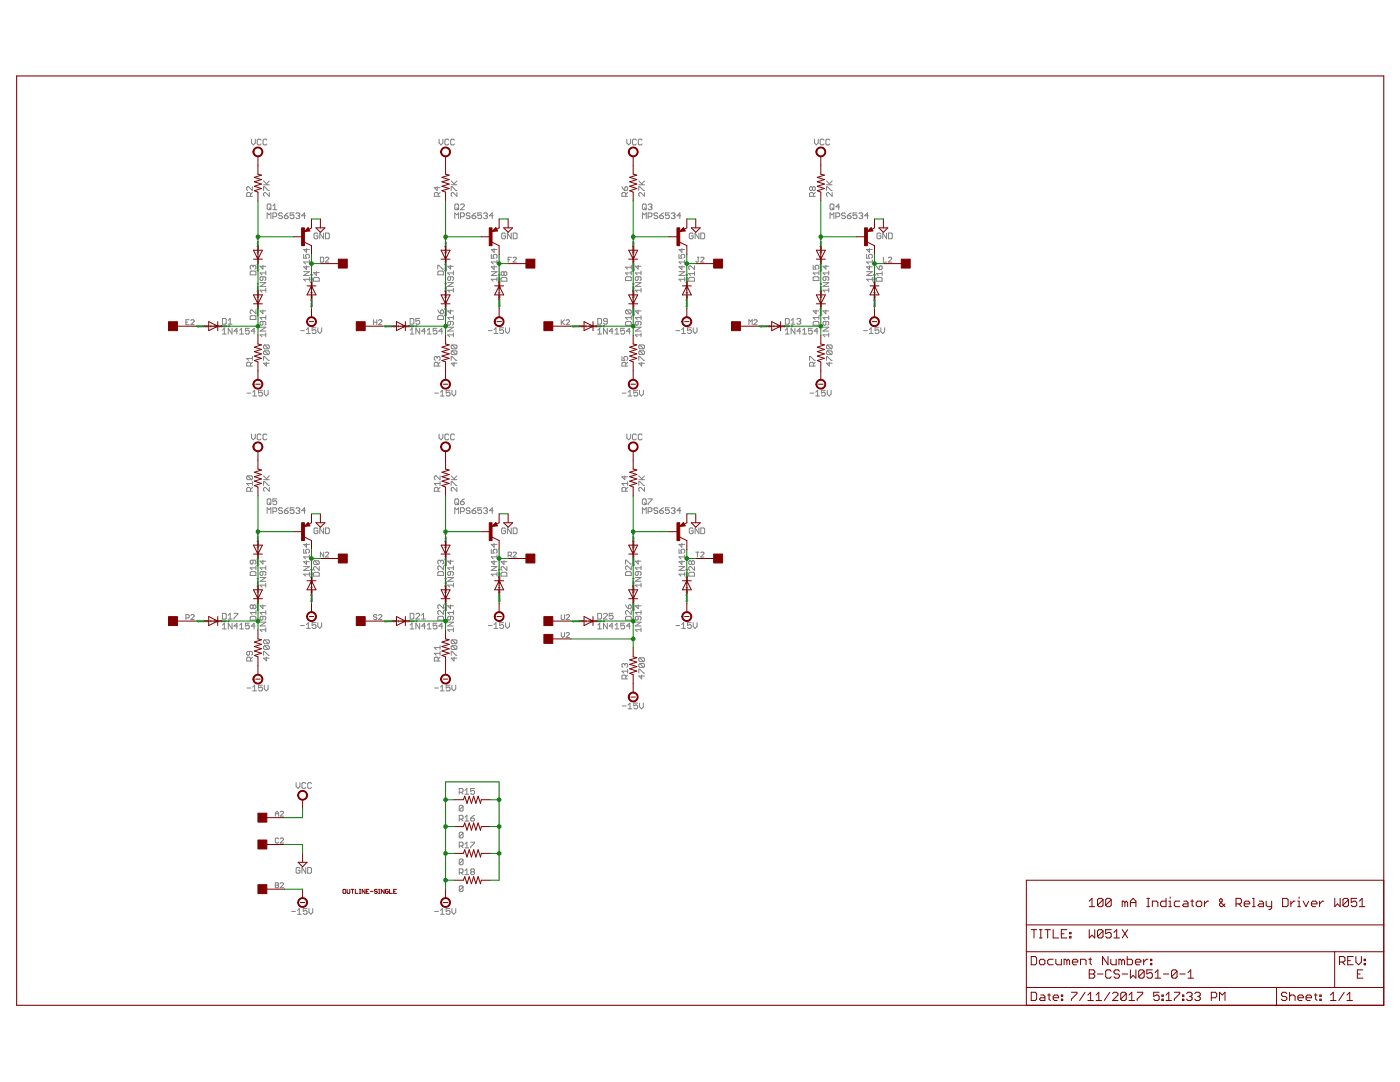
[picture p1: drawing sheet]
<svg xmlns="http://www.w3.org/2000/svg" width="279mm" height="216mm" viewBox="0 0 279 216" stroke-linecap="round" stroke-linejoin="round" font-family="sans-serif">
<g fill="none" stroke="#808080" stroke-width=".2">
<path d="M50 39.2v-.6l-.2-.2h-.4l-.2 .2v.6h1.2M50.2 27.8v.7l.4 .4 .3-.4v-.7M50.4 37.3v.7l-.8-.7-.4 .1v.4l.2 .2M50.4 38.4l-.4 .4M52.1 28l-.2-.2h-.4l-.2 .2v.7l.2 .2h.4l.2-.2M52.6 38v-.7h.2l.8 .7h.1M52.6 36.9h1.1M52.6 36.1l.8 .8M53.3 28l-.2-.2h-.4l-.2 .2v.7l.2 .2h.4l.2-.2M53.7 38.4v.8l-.7-.8-.4 .2v.4l.2 .2M53.7 36.1l-.5 .6M87.2 37.3v.7l-.5-.6h1.1"/>
<path d="M87.4 39.2v-.6l-.2-.2h-.3l-.2 .2v.6h1.1M87.6 27.8v.7l.4 .4 .4-.4v-.7M87.8 38.4l-.4 .4M89.6 28l-.2-.2h-.4l-.2 .2v.7l.2 .2h.4l.2-.2M90 38v-.7h.2l.8 .7h.2M90 36.9h1.2M90 36.1l.8 .8M90.7 28l-.2-.2h-.4l-.2 .2v.7l.2 .2h.4l.2-.2M91.2 38.4v.8l-.8-.8-.4 .2v.4l.2 .2M91.2 36.1l-.6 .6M124.1 37.3l.6 .7M124.7 37.4l.4-.1 .2 .1v.4l-.2 .2h-.4z"/>
<path d="M124.9 39.2v-.6l-.2-.2h-.4l-.2 .2v.6h1.2M125.1 27.8v.7l.4 .4 .4-.4v-.7M125.3 38.4l-.4 .4M127 28l-.2-.2h-.4l-.2 .2v.7l.2 .2h.4l.2-.2M127.5 38v-.7h.2l.7 .7h.2M127.5 36.9h1.1M127.5 36.1l.7 .8M128.1 28l-.1-.2h-.4l-.2 .2v.7l.2 .2h.4l.1-.2M128.6 38.4v.8l-.7-.8-.4 .2v.4l.2 .2M128.6 36.1l-.5 .6M162.1 37.4l-.2-.1-.3 .1v.4l.2 .2 .3-.2M162.1 37.4l.2-.1 .4 .1v.4l-.2 .2-.4-.2"/>
<path d="M162.1 37.4v.4M162.3 39.2v-.6l-.2-.2h-.3l-.2 .2v.6h1.1M162.5 27.8v.7l.4 .4 .4-.4v-.7M162.7 38.4l-.4 .4M164.4 28l-.1-.2h-.4l-.2 .2v.7l.2 .2h.4l.1-.2M165 38v-.7h.1l.8 .7h.2M165 36.9h1.1M165 36.1l.7 .8M165.6 28l-.2-.2h-.4l-.2 .2v.7l.2 .2h.4l.2-.2M166.1 38.4v.8l-.8-.8-.3 .2v.4l.1 .2M166.1 36.1l-.6 .6M50.1 54.1h.8l.2 .2v.5h-1.2v-.5z"/>
<path d="M50.5 53.1l.2-.2 .4 .2v.4l-.2 .2M50.5 53.1l-.2-.2-.4 .2v.4l.2 .2M50.5 53.1v.2M51.3 58.9h.1M51.3 49.9h.1M51.3 53.5h.1M51.3 49.1h.3v.1l-.2 .1zM51.3 52.7h.3v.1l-.2 .1zM51.3 58.1l.3-.1v.1l-.2 .1zM51.3 48.6h.3v.2l-.2-.2M51.3 52.2h.3v.1l-.1 .1-.1-.2M51.3 57.5h.3v.2l-.2-.2"/>
<path d="M51.4 53.9v.2l.1-.2M51.4 59.2v.2l.1-.2M51.4 50.3v.2l.1-.2M51.4 53.2l.1 .2 .1-.2M51.4 49.6l.1 .2 .1-.2M51.4 53.6h.2M51.4 58.5l.1 .2 .1-.2M51.4 48.1l.1 .2M51.4 48.4l.1 .1zM51.4 48.9l.1 .1M51.4 49.4l.1 .2zM51.4 51.7l.1 .1"/>
<path d="M51.4 52l.1 .1zM51.4 52.5l.1 .1M51.4 53l.1 .1zM51.4 57.1l.1 .1M51.4 57.3l.1 .1zM51.4 57.8h.1M51.4 57.9h.2M51.4 57.8l.1 .1M51.4 57.2h.2M51.4 49h.2M51.4 48.3h.2M51.4 52.6h.2"/>
<path d="M51.4 51.8h.2M51.5 58.3v.2zM51.5 59.2h.1M51.5 50.3h.1M51.5 53.9h.1M51.6 59.2v.2M51.6 50.3v.2M51.6 53.9v.2M51.6 53v.1M51.6 51.2v.2l-.3-.2 .1 .2M51.6 47.6v.2M51.6 48.4v.1"/>
<path d="M51.6 49.4v.2M51.6 49.9v.1M51.6 50.2l-.1-.1-.1 .1h.3M51.6 52v.1M51.6 53.8l-.1-.2-.1 .2h.3M51.6 56.5v.2M51.6 57.3v.1M51.6 58.3v.2M51.6 58.8v.1M51.6 59.2l-.1-.2-.1 .2h.3M51.6 49.9l-.2 .1M51.6 58.9h-.2"/>
<path d="M51.6 56.6h-.3l.1 .1M51.6 47.7h-.3l.1 .1M51.9 56.4h1.1l-1.1 .7h1.1M52.5 55.2v.6l-.2 .2-.4-.2v-.4l.2-.2h.8l.1 .2v.4l-.1 .2M52.5 52.9v.8l-.6-.6h1.1M53 57.9h-1.1l.4 .4M53 54.1v.7M53 57.5v.8M53 54.5h-1.1l.4 .3M53.3 43.6v-1.1l.4 .4 .4-.4v1.1M53.5 40.7h.4l.2 .2v.8l-.2 .1h-.4l-.2-.1v-.8zM53.7 41.5l.4 .3"/>
<path d="M54.5 43.2h.5l.2-.1v-.4l-.2-.2h-.5v1.1M54.5 41.8h.7M54.5 41.1l.3-.4v1.1M56.4 42.7l-.2-.2h-.4l-.2 .4 .2 .2h.4l.2 .3-.2 .2h-.4l-.2-.2M56.7 43.1h.6l.2 .3-.2 .2h-.4l-.2-.2zM57.5 42.5l-.8 .6M58.7 42.5h-.8v.6l.4-.2 .4 .2v.3l-.2 .2h-.4l-.2-.2M59.1 42.7l.1-.2h.4l.2 .2-.2 .4M59.4 43.1h.2M59.6 43.1l.2 .1-.2 .4h-.4l-.1-.2M60.6 50.8v.7h.6l-.2-.4 .2-.3h.4l.1 .1v.4l-.1 .2M60.6 54.2h1.1l-1.1 .8h1.1"/>
<path d="M61 43.1h-.8l.6-.6v1.1M61.2 49.6v.8l-.6-.6h1.1M61.2 53v.8l-.6-.6h1.1M61.7 55.7h-1.1l.4 .4M61.7 51.9v.8M61.7 55.4v.7M61.7 52.3h-1.1l.4 .4M62 57.1h.1M62 55.8h.3v.1h-.1l-.1-.1M62 59.3h.3v.2h-.1l-.1-.2M62.1 56.2l.2 .2h-.2zM62.1 57.5v.1l.2-.1v.1"/>
<path d="M62.1 59.8l.2 .1-.2 .1zM62.1 59h.2M62.1 59.6l.1 .1M62.1 56.8l.1 .1 .1-.1M62.1 55.3l.1 .1M62.1 56l.1 .2M62.1 58.8l.1 .2M62.1 59.7h.2M62.1 56.2h.2M62.1 55.4h.2M62.3 59.1v.1l-.2-.1 .1 .1M62.3 57.4l-.1-.2-.1 .2h.3"/>
<path d="M62.3 54.8v.1l-.2-.1v.1M62.3 55.5v.2l-.2-.2 .1 .2M62.3 56.5v.2l-.2-.2 .1 .2M62.3 57v.1M62.3 58.3v.2M62.3 57.1h-.2M62.3 58.4h-.3l.1 .1M62.6 55.5l.2-.1h.7l.2 .1v.6h-1.1zM63.1 54.2v.8l-.5-.6h1.1M63.4 46.7l-.2-.2h-.3l-.2 .2v.8l.2 .1h.3l.2-.1v-.4h-.3M63.9 51.3h.6l.1 .2v.6l-.1 .2h-.6zM64.6 46.5v1.1l-.8-1.1v1.1"/>
<path d="M64.9 51.5l.2-.2 .5 .2v.1l-.7 .7h.7M65 46.5h.5l.2 .2v.8l-.2 .1h-.5zM87.4 53.7v-.8h.2l.7 .8h.2M87.6 54.1h.7l.2 .2v.5h-1.1v-.5zM88.8 58.9h.1M88.8 49.9h.1M88.8 53.5h.1M88.8 58.1l.2-.1v.1l-.2 .1zM88.8 57.5h.2v.2l-.1-.2M88.8 49.1h.2v.1l-.2 .1zM88.8 48.6h.2v.2l-.1-.2M88.8 52.2h.2v.1l-.1 .1v-.2"/>
<path d="M88.8 59.4h.1M88.8 50.5h.1M88.8 54.1h.1M88.8 52.7l.2 .1-.2 .1zM88.8 51.2h.1M88.8 59.2v.2M88.8 50.3v.2M88.8 51.2v.2M88.8 53.9v.2M88.9 59.4l.1-.2v.2M88.9 58.5v.2l.1-.2M88.9 57.9h.1"/>
<path d="M88.9 57.2h.1M88.9 50.5l.1-.2v.2M88.9 49.6v.2l.1-.2M88.9 49h.1M88.9 48.3h.1M88.9 54.1l.1-.2v.2M88.9 53.6h.1M88.9 53.2v.2l.1-.2M88.9 52.6h.1M88.9 51.8h.1M88.9 51.2l.1 .2v-.2M88.9 48.1l.1 .2"/>
<path d="M88.9 48.9l.1 .1M88.9 51.7l.1 .1M88.9 52.5l.1 .1M88.9 57.1l.1 .1M88.9 57.8h.1M88.9 57.8l.1 .1M89 59.2v-.2h-.1v.2h.3M89 58.9h-.1M89 58.3v.2l-.1-.2 .1 .2M89 57.3v.1l-.1-.1 .1 .1M89 56.6h-.2l.1 .1M89 50.2l-.1-.1v.1h.3"/>
<path d="M89 49.9l-.1 .1M89 49.4v.2l-.1-.2 .1 .2M89 48.4v.1l-.1-.1 .1 .1M89 47.7h-.2l.1 .1M89 53.8v-.2l-.1 .1v.1h.3M89 53v.1l-.1-.1 .1 .1M89 52v.1l-.1-.1 .1 .1M89 47.6v.2M89 49.9v.1M89 56.5v.2M89 58.8v.1M89.3 56.4h1.2l-1.2 .7h1.2"/>
<path d="M89.9 55.2v.6l-.2 .2-.4-.2v-.4l.2-.2h.8l.2 .2v.4l-.2 .2M89.9 52.9v.8l-.6-.6h1.2M90.5 57.9h-1.2l.4 .4M90.5 54.5h-1.2l.4 .3M90.5 54.1v.7M90.5 57.5v.8M90.8 43.6v-1.1l.3 .4 .4-.4v1.1M91 40.7h.3l.2 .2v.8l-.2 .1h-.3l-.2-.1v-.8zM91.1 41.5l.4 .3M91.9 43.2h.6l.2-.1v-.4l-.2-.2h-.6v1.1M91.9 40.9l.2-.2h.4l.2 .2v.2l-.8 .7h.8M93.8 42.7l-.2-.2h-.4l-.2 .4 .2 .2h.4l.2 .3-.2 .2h-.4l-.2-.2"/>
<path d="M94.2 43.1h.6l.2 .3-.2 .2h-.4l-.2-.2zM95 42.5l-.8 .6M96.1 42.5h-.7v.6l.3-.2 .4 .2v.3l-.2 .2h-.4l-.1-.2M96.5 42.7l.2-.2h.4l.2 .2-.2 .4M96.9 43.1h.2M97.1 43.1l.2 .1-.2 .4h-.4l-.2-.2M98 54.2h1.2l-1.2 .8h1.2M98 50.8v.7h.6l-.2-.4 .2-.3h.4l.2 .1v.4l-.2 .2M98.4 43.1h-.7l.5-.6v1.1M98.6 49.6v.8l-.6-.6h1.2M98.6 53v.8l-.6-.6h1.2M99.2 55.7h-1.2l.4 .4"/>
<path d="M99.2 52.3h-1.2l.4 .4M99.2 51.9v.8M99.2 55.4v.7M99.4 57.1h.1M99.5 59.3h.3v.2h-.2v-.2M99.5 56.3l.2-.1 .1 .2h-.3zM99.5 55.8h.3l-.1 .1-.1-.1M99.5 59.8h.2l.1 .1-.3 .1zM99.5 57.5v.1l.2-.1v.1M99.6 59h.2M99.6 59.7h.2M99.6 56.8v.1l.2-.1"/>
<path d="M99.6 56.2h.2M99.6 55.4h.2M99.6 55.3l.1 .1M99.6 56l.1 .2M99.6 58.8l.1 .2M99.6 59.1v.1M99.6 59.6l.1 .1M99.6 59.2h.1M99.6 59.1l.1 .1M99.6 59.1h.1M99.8 57.4l-.2-.2v.2h.2M99.8 58.4h-.3l.1 .1"/>
<path d="M99.8 57.1h-.2M99.8 56.5l-.1 .2-.1-.2h.1v.2M99.8 55.5l-.1 .2-.1-.2h.1v.2M99.8 54.8v.1l-.2-.1-.1 .1M99.8 57v.1M99.8 58.3v.2M99.8 59.1v.1M99.8 59.2h-.1M100 55.5l.2-.1h.8l.2 .1v.6h-1.2zM100.6 54.4l-.2-.2-.4 .2v.4l.2 .2 .4-.2M100.6 54.4l.2-.2 .4 .2v.4l-.2 .2-.4-.2M100.6 54.4v.4"/>
<path d="M100.9 46.7l-.2-.2h-.4l-.2 .2v.8l.2 .1h.4l.2-.1v-.4h-.4M101.4 51.8h.3M102 46.5v1.1l-.7-1.1v1.1M102.1 51.3h-.7v1M102.4 51.5l.2-.2 .4 .2v.1l-.6 .7h.6M102.4 46.5h.6l.2 .2v.8l-.2 .1h-.6zM124.8 55.4l.2-.2h.8l.2 .2v.6h-1.2zM126 54.5h-1.2l.4 .3M126 52.9v.8M126 54.1v.7M126 53.3h-1.2l.4 .4M126.2 58.9h.1"/>
<path d="M126.2 49.9h.1M126.2 53.5h.1M126.2 58.1l.2-.1 .1 .1-.2 .1zM126.2 57.5h.3v.2h-.1l-.1-.2M126.2 49.1h.2l.1 .1-.2 .1zM126.2 48.6h.3v.2h-.1l-.1-.2M126.2 52.2h.3v.1l-.1 .1-.1-.2M126.3 59.2v.2l.1-.2M126.3 50.3v.2l.1-.2M126.3 53.9v.2l.1-.2M126.3 52.7l.2 .1-.2 .1zM126.3 58.5l.1 .2 .1-.2"/>
<path d="M126.3 58.3l.1 .2zM126.3 57.9h.2M126.3 57.3l.1 .1zM126.3 57.2h.2M126.3 49.6l.1 .2 .1-.2M126.3 49.4l.1 .2zM126.3 49h.2M126.3 48.4l.1 .1zM126.3 48.3h.2M126.3 53.6h.2M126.3 53.2l.1 .2 .1-.2M126.3 53l.1 .1z"/>
<path d="M126.3 52.6h.2M126.3 52l.1 .1zM126.3 51.8h.2M126.3 48.1l.1 .2M126.3 48.9l.1 .1M126.3 51.7l.1 .1M126.3 52.5l.1 .1M126.3 57.1l.1 .1M126.3 57.8h.1M126.3 57.8l.1 .1M126.4 59.2h.1M126.4 50.3h.1"/>
<path d="M126.4 53.9h.1M126.4 59.2v.2M126.4 50.3v.2M126.4 53.9v.2M126.5 59.2l-.1-.2h-.1v.2h.3M126.5 58.9h-.2M126.5 56.6h-.3l.1 .1M126.5 50.2l-.1-.1-.1 .1h.3M126.5 49.9l-.2 .1M126.5 47.7h-.3l.1 .1M126.5 53.8l-.1-.2-.1 .1v.1h.3M126.5 51.2v.2l-.2-.2v.2"/>
<path d="M126.5 47.6v.2M126.5 48.4l-.1 .1M126.5 49.4l-.1 .2M126.5 49.9v.1M126.5 52l-.1 .1M126.5 53l-.1 .1M126.5 56.5v.2M126.5 57.3l-.1 .1M126.5 58.3l-.1 .2M126.5 58.8v.1M126.8 56.4h1.1l-1.1 .7h1.1M127.4 55.2v.6l-.2 .2-.4-.2v-.4l.2-.2h.7l.2 .2v.4l-.2 .2"/>
<path d="M127.4 52.9v.8l-.6-.6h1.1M127.9 57.9h-1.1l.4 .4M127.9 54.5h-1.1l.4 .3M127.9 54.1v.7M127.9 57.5v.8M128.2 40.9l.2-.2h.4l.2 .2v.8l-.2 .1h-.4l-.2-.1zM128.2 43.6v-1.1l.4 .4 .4-.4v1.1M128.6 41.5l.4 .3M129.3 43.2h.6l.2-.1v-.4l-.2-.2h-.6v1.1M129.3 40.9l.2-.2h.4l.2 .2-.2 .4M129.7 41.3h.2M129.9 41.3l.2 .2-.2 .3h-.4l-.2-.1"/>
<path d="M131.3 42.7l-.2-.2h-.4l-.2 .4 .2 .2h.4l.2 .3-.2 .2h-.4l-.2-.2M131.7 43.1h.5l.2 .3-.2 .2h-.4l-.1-.2zM132.4 42.5l-.7 .6M133.6 42.5h-.8v.6l.4-.2 .4 .2v.3l-.2 .2h-.4l-.2-.2M134 42.7l.2-.2h.3l.2 .2-.2 .4M134.3 43.1h.2M134.5 43.1l.2 .1-.2 .4h-.3l-.2-.2M135.5 54.2h1.2l-1.2 .8h1.2M135.5 50.8v.7h.6l-.2-.4 .2-.3h.4l.2 .1v.4l-.2 .2M135.9 43.1h-.8l.6-.6v1.1M136.1 49.6v.8l-.6-.6h1.2M136.1 53v.8l-.6-.6h1.2"/>
<path d="M136.7 55.7h-1.2l.4 .4M136.7 52.3h-1.2l.4 .4M136.7 51.9v.8M136.7 55.4v.7M136.9 57.1h.1M136.9 59.9l.3-.1v.1l-.2 .1zM136.9 59.3h.3v.2l-.2-.2M136.9 56.3l.3-.1v.2h-.2zM136.9 55.8h.3v.1l-.2-.1M137 57.5l-.1 .1 .3-.1v.1M137 59h.2M137 59.7h.2"/>
<path d="M137 56.8l.1 .1 .1-.1M137 56.2h.2M137 55.4h.2M137 59.6l.1 .1M137 58.8l.1 .2M137 55.3l.1 .1M137 56l.1 .2M137 59.1v.1M137 59.2h.1M137.1 59.1v.1M137.1 59.1h-.1M137.2 59.1l-.1 .1"/>
<path d="M137.2 57.4l-.1-.2-.1 .2h.3M137.2 58.4h-.3l.1 .1M137.2 57.1h-.2M137.2 56.5v.2l-.2-.2 .1 .2M137.2 55.5v.2l-.2-.2 .1 .2M137.2 54.8v.1l-.3-.1 .1 .1M137.2 57v.1M137.2 58.3v.2M137.5 55.5l.1-.1h.8l.2 .1v.6h-1.1zM138.3 46.7l-.2-.2h-.3l-.2 .2v.8l.2 .1h.3l.2-.1v-.4h-.4M138.6 53v.8l-.8-.8-.3 .2v.4l.1 .2M138.6 54.2v.8"/>
<path d="M138.6 54.6h-1.1l.3 .4M139.2 51.3h.3M139.3 51.3v.8l-.1 .2-.3-.2M139.5 46.5v1.1l-.8-1.1v1.1M139.8 51.5l.2-.2 .5 .2v.1l-.7 .7h.7M139.9 46.5h.5l.2 .2v.8l-.2 .1h-.5zM162.3 52.9v.8h.6l-.2-.4 .2-.4h.3l.2 .2v.4l-.2 .2M162.3 55.4l.2-.2h.7l.2 .2v.6h-1.1zM163.4 54.5h-1.1l.4 .3M163.4 54.1v.7M163.6 58.9h.1M163.6 49.9h.1"/>
<path d="M163.6 53.5h.1M163.7 57.5h.3v.2h-.2v-.2M163.7 49.1h.2l.1 .1-.3 .1zM163.7 48.6h.3v.2h-.2v-.2M163.7 52.2h.3v.1l-.2 .1v-.2M163.7 59.4h.1M163.7 58l.3 .1-.1 .1h-.2zM163.7 50.5h.1M163.7 54.1h.1M163.7 52.7h.2l.1 .1-.3 .1zM163.7 51.2h.1M163.7 59.2v.2"/>
<path d="M163.7 50.3v.2M163.7 51.2v.2M163.7 53.9v.2M163.8 59.4l.1-.2v.2M163.8 58.5v.2l.2-.2M163.8 57.9h.2M163.8 57.2h.2M163.8 50.5l.1-.2v.2M163.8 49.6v.2l.2-.2M163.8 49h.2M163.8 48.3h.2M163.8 54.1l.1-.2v.2"/>
<path d="M163.8 53.6h.2M163.8 53.2v.2l.2-.2M163.8 52.6h.2M163.8 51.8h.2M163.8 51.2l.2 .2v-.2M163.8 48.1l.1 .2M163.8 48.9l.1 .1M163.8 51.7l.1 .1M163.8 52.5l.1 .1M163.8 57.1l.1 .1M163.8 57.8h.1M163.8 57.8l.1 .1"/>
<path d="M164 59.2l-.1-.2h-.1v.2h.2M164 58.9h-.2M164 58.3l-.1 .2-.1-.2h.1v.2M164 57.3l-.1 .1-.1-.1h.1v.1M164 56.6h-.3l.1 .1M164 50.2l-.2-.1v.1h.2M164 49.9l-.2 .1M164 49.4l-.1 .2-.1-.2h.1v.2M164 48.4l-.1 .1-.1-.1h.1v.1M164 47.7h-.3l.1 .1M164 53.8l-.1-.2-.1 .1v.1h.2M164 53l-.1 .1-.1-.1 .1-.1v.2"/>
<path d="M164 52l-.1 .1-.1-.1 .1-.1v.2M164 47.6v.2M164 49.9v.1M164 56.5v.2M164 58.8v.1M164.3 56.4h1.1l-1.1 .7h1.1M164.8 55.2v.6l-.2 .2-.3-.2v-.4l.1-.2h.8l.2 .2v.4l-.2 .2M164.8 52.9v.8l-.5-.6h1.1M165.4 57.9h-1.1l.3 .4M165.4 54.5h-1.1l.3 .3M165.4 54.1v.7M165.4 57.5v.8"/>
<path d="M165.7 43.6v-1.1l.3 .4 .4-.4v1.1M165.8 40.7h.4l.2 .2v.8l-.2 .1h-.4l-.1-.1v-.8zM166 41.5l.4 .3M166.8 43.2h.6l.2-.1v-.4l-.2-.2h-.6v1.1M167.6 41.3h-.8l.6-.6v1.1M168.7 42.7l-.2-.2h-.4l-.1 .4 .1 .2h.4l.2 .3-.2 .2h-.4l-.1-.2M169.1 43.1h.6l.2 .3-.2 .2h-.4l-.2-.2zM169.9 42.5l-.8 .6M171 42.5h-.8v.6l.4-.2 .4 .2v.3l-.2 .2h-.4l-.2-.2M171.4 42.7l.2-.2h.4l.2 .2-.2 .4M171.8 43.1h.2M172 43.1l.2 .1-.2 .4h-.4l-.2-.2"/>
<path d="M173 54.2h1.1l-1.1 .8h1.1M173 50.8v.7h.5l-.2-.4 .2-.3h.4l.2 .1v.4l-.2 .2M173.3 43.1h-.7l.5-.6v1.1M173.5 49.6v.8l-.5-.6h1.1M173.5 53v.8l-.5-.6h1.1M174.1 55.7h-1.1l.3 .4M174.1 52.3h-1.1l.3 .4M174.1 51.9v.8M174.1 55.4v.7M174.3 57.1h.1M174.4 59.3h.2v.2l-.1-.2M174.4 56.3l.2-.1v.2h-.2z"/>
<path d="M174.4 55.8h.2v.1l-.1-.1M174.4 59.8l.2 .1-.2 .1zM174.4 57.5v.1l.2-.1v.1M174.5 59h.1M174.5 59.7h.1M174.5 56.8v.1l.1-.1M174.5 56.2h.1M174.5 55.4h.1M174.5 59.6l.1 .1M174.5 55.3l.1 .1M174.5 56l.1 .2M174.5 58.8l.1 .2"/>
<path d="M174.6 59.2l-.1-.1 .1 .1M174.6 57.4l-.1-.2v.2h.3M174.6 58.4h-.2l.1 .1M174.6 57.1h-.1M174.6 56.5v.2l-.1-.2 .1 .2M174.6 55.5v.2l-.1-.2 .1 .2M174.6 54.8v.1l-.1-.1-.1 .1M174.6 57v.1M174.6 58.3v.2M174.6 59.1v.1M174.6 59.2h.1M174.9 55.5l.2-.1h.8l.1 .1v.6h-1.1z"/>
<path d="M174.9 53l.6 .8M175.5 53.2l.4-.2 .1 .2v.4l-.1 .2h-.4zM175.8 46.7l-.2-.2h-.4l-.2 .2v.8l.2 .1h.4l.2-.1v-.4h-.4M176 54.6h-1.1l.4 .4M176 54.2v.8M176.3 51.3v1h.7M176.9 46.5v1.1l-.7-1.1v1.1M177.3 51.5l.1-.2 .5 .2v.1l-.6 .7h.6M177.3 46.5h.6l.2 .2v.8l-.2 .1h-.6zM37.1 64.3h.3M37.8 63.8h-.7v1h.7M38.1 64l.1-.2h.4l.2 .2v.1l-.7 .7h.7"/>
<path d="M39.5 65h-.2l.2 .1-.2 .1M39.6 65.2h.1v-.2h-.1v.3M39.8 65.2h.1M39.8 65l.1 .2M39.9 64.9h.1M40.2 65l-.2 .1 .2 .1M40.3 65.1h.1M40.3 65.1l.1 .1M40.4 65.1h.1M40.5 65h.2v.2h-.2zM40.8 65v.2M40.9 65l-.1 .1"/>
<path d="M41.2 64.9v.3h-.2v-.2h.2M41.3 65.1h.1M41.3 65.1l.1 .1M41.4 65.1h.1M41.5 65v.2M41.7 65l-.2 .1M42 65.2h.2M42 65l.1-.1v.3M43 64.9l-.1 .1 .1 .1M43 64.9v.1M43 65.1h.1M43 65.1l-.1 .1"/>
<path d="M43.1 65.2h.2v-.2h-.2v.3M43.4 65v.2M43.4 64.9h.1M43.7 65l-.1 .1 .1 .1M43.8 65.1h.2M43.8 65.1l.2 .1M44 65.1h.1M44.1 64.9l.2 .1-.1 .2h-.1zM44.3 65v.2M44.4 65.9l.4-.4v1.2M44.4 63.5h.6l.1 .2v.8l-.1 .2h-.6zM44.4 66.7h.7"/>
<path d="M44.5 65l-.2 .1M44.7 64.9v.3h-.1v-.2h.1M44.8 65.1h.2M44.8 65.1l.2 .1M45 65.1h.1M45.1 65v.2M45.2 65l-.1 .1M45.6 63.9l.3-.4v1.2M45.6 64.7h.7M45.6 65h.2l-.2 .2h.2M46.3 65.5v1.2l-.7-1.2v1.2M47.5 66.1h-.8l.6-.6v1.2"/>
<path d="M47.8 66.7h.8M47.8 65.9l.4-.4v1.2M49.3 78.4h.8M49.7 65.5h-.7v.6l.4-.2 .3 .2v.4l-.1 .2h-.4l-.2-.2M50 73v-.5l-.2-.2h-.4l-.2 .2v.5h1.2M50.1 63h.8l.2 .2v.6h-1.2v-.6zM50.4 71.5h-1.2l.4 .4M50.4 72.3l-.4 .4M50.4 71.1v.8M50.4 78.3l.4-.4v1.1M50.4 79h.8M50.9 66.1h-.8l.6-.6v1.2"/>
<path d="M51.1 61.8v.8l-.8-.8-.4 .2v.4l.2 .2M51.3 62.4h.1M51.3 61.6h.3v.1l-.2 .1zM51.3 61.1h.3v.2l-.2-.2M51.4 62.8v.2l.1-.2M51.4 62.1l.1 .2 .1-.2M51.4 60.6l.1 .2M51.4 61.4l.1 .1M51.4 61.9l.1 .1zM51.4 61.5h.2M51.4 60.8h.2M51.5 60.8v.2z"/>
<path d="M51.5 62.8h.1M51.6 62.8v.2M51.6 60.1v.2l-.3-.2 .1 .2M51.6 60.9v.1M51.6 61.9v.1M51.6 62.4v.1M51.6 62.7l-.1-.2-.1 .2h.3M51.6 62.4l-.2 .1M51.9 65.3h1.1l-1.1 .8h1.1M52.4 77.9h-.8v.5l.4-.1 .4 .1v.4l-.2 .2h-.4l-.2-.2M52.5 64.1v.6l-.2 .2-.4-.2v-.4l.2-.2h.8l.1 .2v.4l-.1 .2M52.5 61.8v.8l-.6-.6h1.1"/>
<path d="M52.6 71.9v-.8h.2l.8 .8h.1M52.7 77.9v.7l.4 .4 .4-.4v-.7M52.8 68.8h.8l.1 .2v.4l-.1 .2M52.8 68.8l.8 .8M52.8 68.8l-.2 .2v.4l.2 .2h.8M52.8 70l-.2 .2v.4l.2 .2h.8M52.8 70h.8l.1 .2v.4l-.1 .2M52.8 70l.8 .8M53 66.8h-1.1l.4 .4M53 63v.8M53 66.4v.8M53 63.4h-1.1l.4 .4"/>
<path d="M53.2 72.3v.7l-.6-.5h1.1M60 66h.7M61.2 65.8l.3-.4v1.1M61.2 66.5h.7M62 60.6h.1M62.1 61v.2l.2-.1v.1M62.1 60.3l.1 .2 .1-.2M62.1 60.7h.2M62.3 60.9v-.1h-.2v.1h.3M62.3 60.1v.1l-.2-.1 .1 .1M63.1 65.4h-.8v.6l.4-.2 .4 .2v.4l-.2 .1h-.4l-.2-.1M63.4 65.4v.8l.4 .3 .4-.3v-.8"/>
<path d="M74.5 63.8v1M74.5 64.3h.7M75.2 63.8v1M75.5 64l.2-.2h.3l.2 .2v.1l-.7 .7h.7M76.9 65h-.1l.1 .2h-.1M77 65.2h.2l-.1-.2h-.1v.3M77.3 65.2h.1M77.3 65v.2M77.3 64.9h.1M77.6 65l-.2 .1 .2 .1M77.7 65.1h.2M77.7 65.1l.1 .1"/>
<path d="M77.9 65.1h.1M78 65h.1v.2h-.1zM78.2 65v.2M78.4 65l-.2 .1M78.6 64.9v.3h-.2l.2-.2M78.7 65.1h.2M78.7 65.1l.1 .1M78.9 65.1h.1M79 65v.2M79.1 65h.1M79.1 65l-.1 .1M79.5 65.2h.1"/>
<path d="M79.5 65v-.1v.3M80.3 65l.2 .1-.2 .1M80.3 64.9l.2 .1M80.3 64.9v.1M80.6 65.2h.2l-.1-.2h-.1v.3M80.8 65.2h.1M80.8 65l.1 .2M80.9 64.9h.1M81.2 65l-.2 .1 .2 .1M81.3 65.1h.1M81.3 65.1l.1 .1M81.4 65.1h.1"/>
<path d="M81.6 64.9l.1 .1v.2h-.2zM81.8 65v.2M81.9 63.5h.5l.2 .2v.8l-.2 .2h-.5zM81.9 65.9l.3-.4v1.2M81.9 66.7h.7M81.9 65l-.1 .1M82.2 64.9v.3h-.1l-.1-.1 .2-.1M82.3 65.1h.2M82.3 65.1l.1 .1M82.5 65.1h.1M82.5 65v.2M82.7 65l-.2 .1"/>
<path d="M83 65h.2l-.2 .2h.2M83.8 63.5h-.8v.6l.6-.2 .2 .2v.4l-.2 .2h-.4l-.2-.2M83.8 65.5v1.2l-.8-1.2v1.2M84.9 66.1h-.8l.6-.6v1.2M85.3 66.7h.7M85.3 65.9l.4-.4v1.2M86.7 78.4h.8M87.2 65.5h-.8v.6l.6-.2 .2 .2v.4l-.2 .2h-.4l-.2-.2M87.2 71.3l-.1-.2-.4 .2v.4l.2 .2M87.2 71.3l.2-.2 .4 .2v.4l-.2 .2M87.2 71.3v.2M87.4 61.8l.5 .8"/>
<path d="M87.4 73v-.5l-.2-.2h-.3l-.2 .2v.5h1.1M87.6 63h.7l.2 .2v.6h-1.1v-.6zM87.8 72.3l-.4 .4M87.9 79h.7M87.9 78.3l.4-.4v1.1M88.1 61.8l.4 .2v.4l-.2 .2h-.4v-.6zM88.3 66.1h-.7l.6-.6v1.2M88.8 62.4h.1M88.8 61.6h.2v.1l-.2 .1zM88.8 61.1h.2v.1l-.1 .1v-.2M88.8 63h.1M88.8 60.1h.1"/>
<path d="M88.8 60.1v.2M88.8 62.8v.2M88.9 63l.1-.2v.2M88.9 62.1v.2l.1-.2M88.9 61.5h.1M88.9 60.8h.1M88.9 60.1l.1 .2v-.2M88.9 60.6l.1 .2M88.9 61.4l.1 .1M89 62.7l-.1-.2v.2h.3M89 62.4l-.1 .1M89 61.9v.1l-.1-.1 .1 .1"/>
<path d="M89 60.9v.1l-.1-.1 .1-.1v.2M89 62.4v.1M89.3 65.3h1.2l-1.2 .8h1.2M89.8 77.9h-.8v.5l.6-.1 .2 .1v.4l-.2 .2h-.4l-.2-.2M89.9 61.8v.8l-.6-.6h1.2M89.9 64.1v.6l-.2 .2-.4-.2v-.4l.2-.2h.8l.2 .2v.4l-.2 .2M90 71.9v-.8h.2l.8 .8h.2M90.2 77.9v.7l.4 .4 .4-.4v-.7M90.2 70l-.2 .2v.4l.2 .2h.8M90.2 68.8l.8 .8M90.2 70h.8l.2 .2v.4l-.2 .2M90.2 68.8l-.2 .2v.4l.2 .2h.8"/>
<path d="M90.2 68.8h.8l.2 .2v.4l-.2 .2M90.2 70l.8 .8M90.5 66.8h-1.2l.4 .4M90.5 63.4h-1.2l.4 .4M90.5 63v.8M90.5 66.4v.8M90.6 72.3v.7l-.6-.5h1.2M97.5 66h.7M98.6 66.5h.8M98.6 65.8l.4-.4v1.1M99.4 60.6h.1M99.5 61v.2l.2-.2v.2"/>
<path d="M99.6 60.2l.1-.1v.1M99.6 60.7h.2M99.6 60.3v.2l.2-.2M99.6 60.2h.1M99.8 60.9l-.1-.1h-.1v.1h.2M99.8 60.1v.1M99.8 60.2h-.1M100.5 65.4h-.8v.6l.4-.2 .4 .2v.4l-.2 .1h-.4l-.2-.1M100.9 65.4v.8l.4 .3 .4-.3v-.8M112 63.8v1M112.2 64.3l.5 .5M112.7 63.8l-.7 .7"/>
<path d="M113 64l.2-.2h.3l.1 .2v.1l-.6 .7h.6M114.4 65h-.2l.2 .2h-.2M114.4 65.2h.2v-.2h-.2v.3M114.7 65.2h.1M114.7 65l.1 .2M114.8 64.9h.1M115.1 65l-.2 .1 .2 .1M115.1 65.1h.2M115.1 65.1l.2 .1M115.3 65.1h.1M115.5 64.9l.1 .1-.1 .2h-.1zM115.7 65v.2"/>
<path d="M115.8 65l-.1 .1M116.1 64.9v.3h-.2l.2-.2M116.2 65.1h.1M116.2 65.1l.1 .1M116.3 65.1h.1M116.4 65v.2M116.6 65l-.2 .1M116.9 65.2h.2M116.9 65l.1-.1v.3M117.9 65h-.1l.1 .1-.1 .1M118 65.2h.2v-.2h-.2v.3M118.3 65v.2"/>
<path d="M118.3 64.9h.1M118.6 65l-.2 .1 .2 .1M118.7 65.1h.2M118.7 65.1l.2 .1M118.9 65.1h.1M119 65h.2l-.1 .2h-.1zM119.1 64.9l.1 .1M119.3 65v.2M119.3 66.7h.8M119.3 65.9l.4-.4v1.2M119.3 63.5h.6l.2 .2v.8l-.2 .2h-.6zM119.4 65l-.1 .1"/>
<path d="M119.6 64.9v.3h-.1v-.2h.1M119.7 65.1h.2M119.7 65.1l.2 .1M119.9 65.1h.1M120 65v.2M120.1 65l-.1 .1M120.5 65h.1l-.1 .2h.1M121.2 64.1h-.6l-.2-.2 .2-.4h.4l.2 .2v.8l-.2 .2h-.4l-.2-.2M121.2 65.5v1.2l-.8-1.2v1.2M122.3 66.1h-.7l.6-.6v1.2M122.7 66.7h.8M122.7 65.9l.4-.4v1.2"/>
<path d="M124.1 71.1v.8h.6l-.2-.4 .2-.4h.4l.2 .2v.4l-.2 .2M124.2 78.4h.7M124.7 65.5h-.8v.6l.4-.2 .4 .2v.4l-.2 .2h-.4l-.2-.2M124.8 64.3l.2-.2h.8l.2 .2v.6h-1.2zM124.9 73v-.5l-.2-.2h-.4l-.2 .2v.5h1.2M125 61.8h.8l.2 .2v.4l-.2 .2M125 61.8l-.2 .2v.4l.2 .2h.8M125 61.8l.8 .8M125.3 72.3l-.4 .4M125.3 79h.8M125.3 78.3l.4-.4v1.1M125.8 66.1h-.8l.6-.6v1.2"/>
<path d="M126 63.4h-1.2l.4 .4M126 63v.8M126.2 62.4h.1M126.2 61.6h.2l.1 .1-.2 .1zM126.2 61.1h.3v.1l-.1 .1-.1-.2M126.3 62.8v.2l.1-.2M126.3 62.1l.1 .2 .1-.2M126.3 61.9l.1 .1zM126.3 61.5h.2M126.3 60.8h.2M126.3 60.6l.1 .2M126.3 61.4l.1 .1"/>
<path d="M126.4 60.8v.2zM126.4 62.8h.1M126.4 62.8v.2M126.5 62.7v-.1h-.2v.1h.3M126.5 62.4l-.2 .1M126.5 60.1v.2l-.2-.2v.2M126.5 60.9l-.1 .1M126.5 61.9l-.1 .1M126.5 62.4v.1M126.8 65.3h1.1l-1.1 .8h1.1M127.3 77.9h-.8v.5l.4-.1 .4 .1v.4l-.2 .2h-.4l-.2-.2M127.4 61.8v.8l-.6-.6h1.1"/>
<path d="M127.4 64.1v.6l-.2 .2-.4-.2v-.4l.2-.2h.7l.2 .2v.4l-.2 .2M127.5 71.9v-.8h.2l.7 .8h.2M127.6 77.9v.7l.4 .4 .4-.4v-.7M127.7 70l-.2 .2v.4l.2 .2h.7M127.7 70h.7l.2 .2v.4l-.2 .2M127.7 68.8l-.2 .2v.4l.2 .2h.7M127.7 68.8h.7l.2 .2v.4l-.2 .2M127.7 70l.7 .8M127.7 68.8l.7 .8M127.9 66.8h-1.1l.4 .4M127.9 63.4h-1.1l.4 .4M127.9 63v.8"/>
<path d="M127.9 66.4v.8M128.1 72.3v.7l-.6-.5h1.1M134.9 66h.8M136 66.5h.8M136 65.8l.4-.4v1.1M136.9 60.6h.1M137 61l-.1 .2 .3-.2v.2M137 60.2l.1-.1v.1M137 60.7h.2M137 60.3l.1 .2 .1-.2M137 60.2h.1M137.2 60.9l-.1-.1-.1 .1h.3"/>
<path d="M137.2 60.1l-.1 .1M138 65.4h-.8v.6l.4-.2 .4 .2v.4l-.2 .1h-.4l-.2-.1M138.3 65.4v.8l.4 .3 .4-.3v-.8M149.5 64.8v-1l.3 .3 .3-.3v1M150.4 64l.2-.2h.3l.2 .2v.1l-.7 .7h.7M151.8 65h-.2l.2 .2h-.2M151.9 65.2h.2l-.1-.2h-.1v.3M152.2 65.2h.1M152.2 65v.2M152.2 64.9h.1M152.5 65l-.2 .1 .2 .1M152.6 65.1h.2"/>
<path d="M152.6 65.1l.1 .1M152.8 65.1h.1M152.9 64.9l.1 .1v.2h-.1zM153.1 65v.2M153.3 65l-.2 .1M153.5 64.9v.3h-.1v-.2h.1M153.6 65.1h.2M153.6 65.1l.1 .1M153.8 65.1h.1M153.9 65v.2M154 65l-.1 .1M154.3 65.2h.2"/>
<path d="M154.3 65l.2-.1v.3M155.3 64.9l-.1 .1 .1 .1M155.3 64.9l.1 .1M155.3 65.1h.1M155.4 65.1l-.2 .1M155.5 65.2h.1v-.2h-.1v.3M155.7 65.2h.1M155.7 65l.1 .2M155.8 64.9h.1M156.1 65l-.2 .1 .2 .1M156.2 65.1h.2M156.2 65.1l.1 .1"/>
<path d="M156.4 65.1h.1M156.4 65h.2v.2h-.2zM156.7 65v.2M156.7 65.9l.4-.4v1.2M156.7 66.7h.8M156.7 63.5h.6l.2 .2v.8l-.2 .2h-.6zM156.8 65l-.1 .1M157.1 64.9v.3h-.1v-.2h.1M157.2 65.1h.2M157.2 65.1l.1 .1M157.4 65.1h.1M157.4 65v.2"/>
<path d="M157.6 65l-.2 .1M157.9 64.7h.7M157.9 63.9l.4-.4v1.2M157.9 65h.2l-.2 .2h.2M158.6 65.5v1.2l-.7-1.2v1.2M159 63.7l.2-.2h.4l.2 .2-.2 .4M159.4 64.1h.2M159.6 64.1l.2 .2-.2 .4h-.4l-.2-.2M159.8 66.1h-.8l.6-.6v1.2M160.2 66.7h.8M160.2 65.9l.4-.4v1.2M161.6 71.9v-.8h.2l.7 .8h.2"/>
<path d="M161.6 78.4h.8M162.1 65.5h-.8v.6l.4-.2 .4 .2v.4l-.2 .2h-.4l-.2-.2M162.3 73v-.5l-.2-.2h-.3l-.2 .2v.5h1.1M162.5 64.1h.7l.2 .2v.6h-1.1v-.6zM162.7 72.3l-.4 .4M162.8 79h.8M162.8 78.3l.4-.4v1.1M162.9 61.8v.8l-.6-.6h1.1M163.2 66.1h-.7l.5-.6v1.2M163.4 63.4h-1.1l.4 .4M163.4 63v.8M163.6 62.4h.1"/>
<path d="M163.7 61.6h.2l.1 .1-.3 .1zM163.7 61.1h.3v.1l-.2 .1v-.2M163.7 63h.1M163.7 60.1h.1M163.7 60.1v.2M163.7 62.8v.2M163.8 63l.1-.2v.2M163.8 62.1v.2l.2-.2M163.8 61.5h.2M163.8 60.8h.2M163.8 60.1l.2 .2v-.2M163.8 60.6l.1 .2"/>
<path d="M163.8 61.4l.1 .1M164 62.7l-.1-.2-.1 .1v.1h.2M164 62.4l-.2 .1M164 61.9l-.1 .1-.1-.1 .1-.1v.2M164 60.9l-.1 .1-.1-.1 .1-.1v.2M164 62.4v.1M164.3 65.3h1.1l-1.1 .8h1.1M164.7 77.9h-.8v.5l.4-.1 .4 .1v.4l-.2 .2h-.4l-.2-.2M164.8 61.8v.8l-.5-.6h1.1M164.8 64.1v.6l-.2 .2-.3-.2v-.4l.1-.2h.8l.2 .2v.4l-.2 .2M165 71.9v-.8h.1l.8 .8h.2M165.1 77.9v.7l.4 .4 .4-.4v-.7"/>
<path d="M165.1 70l-.1 .2v.4l.1 .2h.8M165.1 70h.8l.2 .2v.4l-.2 .2M165.1 68.8l-.1 .2v.4l.1 .2h.8M165.1 68.8h.8l.2 .2v.4l-.2 .2M165.1 70l.8 .8M165.1 68.8l.8 .8M165.4 66.8h-1.1l.3 .4M165.4 63.4h-1.1l.3 .4M165.4 63v.8M165.4 66.4v.8M165.5 72.3v.7l-.5-.5h1.1M172.3 66h.8"/>
<path d="M173.5 65.8l.4-.4v1.1M173.5 66.5h.7M174.3 60.6h.1M174.4 61v.2l.2-.2v.2M174.5 60.7h.1M174.5 60.3v.2l.1-.2M174.6 60.2l-.1-.1 .1 .1M174.6 60.9l-.1-.1v.1h.3M174.6 60.1v.1M174.6 60.2h.1M175.4 65.4h-.8v.6l.4-.2 .4 .2v.4l-.2 .1h-.4l-.2-.1M175.8 65.4v.8l.4 .3 .4-.3v-.8"/>
<path d="M49.4 95h.8l.2 .1v.4l-.2 .2M49.4 95l-.2 .1v.4l.2 .2h.8M49.4 95l.8 .7M50 98v-.5l-.2-.2h-.4l-.2 .2v.5h1.2M50.2 86.6v.8l.4 .4 .3-.4v-.8M50.4 96.1v.8M50.4 97.3l-.4 .3M50.4 96.5h-1.2l.4 .4M52.1 86.8l-.2-.2h-.4l-.2 .2v.8l.2 .2h.4l.2-.2M52.6 96.9v-.8h.2l.8 .8h.1M52.6 95.7h1.1M52.6 95l.8 .7"/>
<path d="M53.3 86.8l-.2-.2h-.4l-.2 .2v.8l.2 .2h.4l.2-.2M53.5 99.5h.4l.2 .2v.8l-.2 .2h-.4l-.2-.2v-.8zM53.7 97.3v.7l-.7-.7-.4 .2v.3l.2 .2M53.7 95l-.5 .5M55.2 99.5h-.7v.6l.3-.2 .4 .2v.4l-.2 .2h-.3l-.2-.2M87.4 98v-.5l-.2-.2h-.3l-.2 .2v.5h1.1M87.6 86.6v.8l.4 .4 .4-.4v-.8M87.8 95v.7l-.7-.7-.4 .1v.4l.2 .2M87.8 96.1v.8M87.8 96.5h-1.1l.4 .4M87.8 97.3l-.4 .3M89.6 86.8l-.2-.2h-.4l-.2 .2v.8l.2 .2h.4l.2-.2"/>
<path d="M90 96.9v-.8h.2l.8 .8h.2M90 95.7h1.2M90 95l.8 .7M90.7 86.8l-.2-.2h-.4l-.2 .2v.8l.2 .2h.4l.2-.2M91 99.5h.3l.2 .2v.8l-.2 .2h-.3l-.2-.2v-.8zM91.2 97.3v.7l-.8-.7-.4 .2v.3l.2 .2M91.2 95l-.6 .5M92.7 99.5l-.8 .6M124.7 95v.7l-.6-.6h1.2M124.9 98v-.5l-.2-.2h-.4l-.2 .2v.5h1.2M125.1 86.6v.8l.4 .4 .4-.4v-.8M125.3 96.1v.8"/>
<path d="M125.3 96.5h-1.2l.4 .4M125.3 97.3l-.4 .3M127 86.8l-.2-.2h-.4l-.2 .2v.8l.2 .2h.4l.2-.2M127.5 96.9v-.8h.2l.7 .8h.2M127.5 95.7h1.1M127.5 95l.7 .7M128.1 86.8l-.1-.2h-.4l-.2 .2v.8l.2 .2h.4l.1-.2M128.2 99.7l.2-.2h.4l.2 .2v.8l-.2 .2h-.4l-.2-.2zM128.6 97.3v.7l-.7-.7-.4 .2v.3l.2 .2M128.6 95l-.5 .5M129.3 99.5h.8v.2l-.8 .8v.2M50.1 114.1h.8l.2 .2v.5h-1.2v-.5z"/>
<path d="M50.5 111.8v.6l-.2 .1-.4-.1v-.4l.2-.2h.8l.2 .2v.4l-.2 .1M51.1 113.3h-1.2l.4 .4M51.1 112.9v.8M51.3 117.7h.1M51.3 108.8h.1M51.3 112.4h.1M51.3 108l.3-.1v.2h-.2zM51.3 116.9h.3v.1l-.2 .1zM51.3 107.5h.3v.2l-.2-.2M51.3 111h.3v.2l-.2-.2M51.3 116.4h.3v.2l-.2-.2M51.3 120h.3v.1l-.2-.1"/>
<path d="M51.4 109.2v.1l.1-.1M51.4 111.5l.2 .2h-.3zM51.4 112.7v.2l.1-.2M51.4 118.1v.2l.1-.2M51.4 108.5l.1 .1 .1-.1M51.4 112l.1 .2 .1-.2M51.4 117.4l.1 .2 .1-.2M51.4 107l.1 .1M51.4 107.7l.1 .2M51.4 108.2l.1 .2zM51.4 110.6l.1 .1M51.4 110.8l.1 .2z"/>
<path d="M51.4 111.3l.1 .1M51.4 111.8l.1 .2zM51.4 115.9l.1 .1M51.4 116.2l.1 .1zM51.4 116.6l.1 .2M51.4 117.2l.1 .1zM51.4 119.5l.1 .1M51.4 116.8h.2M51.4 116h.2M51.4 119.6h.2M51.4 107.9h.2M51.4 107.1h.2"/>
<path d="M51.4 111.4h.2M51.4 110.7h.2M51.5 107.2v.2zM51.5 119.7v.2zM51.5 118.1h.1M51.5 109.2h.1M51.5 112.7h.1M51.6 109.2v.1M51.6 112.7v.2M51.6 118.1v.2M51.6 110v.2l-.3-.1 .1 .1M51.6 118.9v.2l-.3-.1 .1 .1"/>
<path d="M51.6 106.5v.1M51.6 107.3v.1M51.6 108.2v.2M51.6 108.7v.1M51.6 109.1l-.1-.2-.1 .2h.3M51.6 110.8v.2M51.6 111.8v.2M51.6 112.3v.1M51.6 112.6v-.1h-.2v.1h.3M51.6 115.4v.1M51.6 116.2v.1M51.6 117.2v.1"/>
<path d="M51.6 117.6v.2M51.6 118l-.1-.2-.1 .2h.3M51.6 119.7v.2M51.6 108.8h-.2M51.6 112.4h-.2M51.6 117.7l-.2 .1M51.6 115.5h-.3h.1M51.6 106.6h-.3h.1M51.9 115.2h1.1l-1.1 .8h1.1M52.5 111.8v.7l-.6-.5h1.1M52.5 114.1v.5l-.2 .2-.4-.2v-.3l.2-.2h.8l.1 .2v.3l-.1 .2M53 112.9v.8"/>
<path d="M53 116.4v.7M53 116.8h-1.1l.4 .3M53 113.3h-1.1l.4 .4M53.3 102.5v-1.2l.4 .4 .4-.4v1.2M53.7 100.3l.4 .4M54.5 102.1h.5l.2-.2v-.4l-.2-.2h-.5v1.2M56.4 101.5l-.2-.2h-.4l-.2 .4 .2 .2h.4l.2 .4-.2 .2h-.4l-.2-.2M56.7 101.9h.6l.2 .4-.2 .2h-.4l-.2-.2zM57.5 101.3l-.8 .6M58.7 101.3h-.8v.6l.4-.2 .4 .2v.4l-.2 .2h-.4l-.2-.2M59.1 101.5l.1-.2h.4l.2 .2-.2 .4M59.4 101.9h.2"/>
<path d="M59.6 101.9l.2 .2-.2 .4h-.4l-.1-.2M60.6 109.6v.8h.6l-.2-.4 .2-.4h.4l.1 .2v.4l-.1 .2M60.6 113.1h1.1l-1.1 .7h1.1M61 101.9h-.8l.6-.6v1.2M61.2 108.4v.8l-.6-.6h1.1M61.2 111.9v.7l-.6-.5h1.1M61.7 110.7v.8M61.7 114.2v.8M61.7 114.6h-1.1l.4 .4M61.7 111.1h-1.1l.4 .4M62 119.5h.1M62 115.9h.1"/>
<path d="M62 114.6h.3v.2l-.2-.2M62 118.2h.3v.1h-.1l-.1-.1M62.1 115.1l.2 .1-.2 .1zM62.1 116.3v.2l.2-.1v.1M62.1 118.6l.2 .2h-.2zM62.1 119.9v.2l.2-.2v.2M62.1 115.6l.1 .2 .1-.2M62.1 119.2l.1 .2 .1-.2M62.1 114.1l.1 .2M62.1 114.9l.1 .1M62.1 117.7l.1 .1M62.1 118.4v.1"/>
<path d="M62.1 118.5l.1 .1M62.1 118.6h.2M62.1 117.8h.2M62.1 115h.2M62.1 114.3h.2M62.3 113.6v.2l-.2-.2v.2M62.3 114.4v.1l-.2-.1 .1 .1M62.3 115.4v.1l-.2-.1 .1 .1M62.3 115.9v.1M62.3 116.2l-.1-.2-.1 .2h.3M62.3 117.2v.1M62.3 117.9v.2l-.2-.2 .1 .2"/>
<path d="M62.3 119v.1l-.2-.1 .1 .1M62.3 119.4v.1M62.3 119.8v-.1h-.2v.1h.3M62.3 115.9l-.2 .1M62.3 119.5h-.2M62.3 117.2h-.3l.1 .1M62.6 114.4l.2-.2h.7l.2 .2v.6h-1.1zM62.8 111.9l-.2 .2v.4l.2 .1h.7M62.8 111.9h.7l.2 .2v.4l-.2 .1M62.8 111.9l.7 .7M63.4 105.5l-.2-.2h-.3l-.2 .2v.8l.2 .2h.3l.2-.2v-.4h-.3M63.7 113.1v.7l-.8-.7-.3 .1v.4l.2 .2"/>
<path d="M64.6 105.3v1.2l-.8-1.2v1.2M64.6 110.2v.9l-.7-.9v.9M64.9 110.3l.2-.1 .5 .1v.2l-.7 .6h.7M65 105.3h.5l.2 .2v.8l-.2 .2h-.5zM87.4 114.3l.2-.2h.7l.2 .2v.5h-1.1zM87.9 112l-.1-.2-.4 .2v.4l.2 .1M87.9 112l.2-.2 .4 .2v.4l-.2 .1M87.9 112v.2M88.5 112.9v.8l-.7-.8-.4 .2v.4l.2 .2M88.8 117.7h.1M88.8 108.8h.1M88.8 112.4h.1"/>
<path d="M88.8 108l.2-.1v.2h-.2zM88.8 116.9h.2v.1l-.2 .1zM88.8 107.5h.2v.2l-.1-.2M88.8 111h.2v.2h-.1v-.2M88.8 116.4h.2v.2l-.1-.2M88.8 120h.2v.1h-.1v-.1M88.8 112.7v.2M88.8 109.2v.1M88.8 110v.2M88.8 111.5l.2 .2h-.2zM88.8 118.1v.2M88.8 118.9v.2"/>
<path d="M88.8 118.3h.1M88.8 118.9h.1M88.8 109.3h.1M88.8 112.9h.1M88.8 110h.1M88.9 109.3l.1-.1v.1M88.9 112.9l.1-.2v.2M88.9 118.3l.1-.2v.2M88.9 108.5v.1l.1-.1M88.9 110l.1 .2v-.2M88.9 112v.2l.1-.2M88.9 117.4v.2l.1-.2"/>
<path d="M88.9 118.9l.1 .2v-.2M88.9 107l.1 .1M88.9 107.7l.1 .2M88.9 110.6l.1 .1M88.9 111.3l.1 .1M88.9 115.9l.1 .1M88.9 116.6l.1 .2M88.9 119.5l.1 .1M88.9 116.8h.1M88.9 116h.1M88.9 119.6h.1M88.9 107.9h.1"/>
<path d="M88.9 107.1h.1M88.9 111.4h.1M88.9 110.7h.1M89 106.5v.1M89 107.3v.1l-.1-.1 .1 .1M89 108.2v.2l-.1-.2 .1 .2M89 108.7v.1M89 109.1l-.1-.2v.2h.3M89 110.8v.2l-.1-.2 .1 .2M89 111.8v.2l-.1-.2 .1 .2M89 112.3v.1M89 112.6v-.1h-.1v.1h.3"/>
<path d="M89 115.4v.1M89 116.2v.1l-.1-.1 .1 .1M89 117.2v.1l-.1-.1 .1 .1M89 117.6v.2M89 118v-.2l-.1 .1v.1h.3M89 119.7v.2l-.1-.2h.1v.2M89 108.8h-.1M89 112.4h-.1M89 117.7l-.1 .1M89 115.5h-.2h.1M89 106.6h-.2h.1M89.3 115.2h1.2l-1.2 .8h1.2"/>
<path d="M89.9 111.8v.7l-.6-.5h1.2M89.9 114.1v.5l-.2 .2-.4-.2v-.3l.2-.2h.8l.2 .2v.3l-.2 .2M90.5 112.9v.8M90.5 116.4v.7M90.5 116.8h-1.2l.4 .3M90.5 113.3h-1.2l.4 .4M90.8 102.5v-1.2l.3 .4 .4-.4v1.2M91.1 100.3l.4 .4M91.9 100.1h.6l.2 .4-.2 .2h-.4l-.2-.2zM91.9 102.1h.6l.2-.2v-.4l-.2-.2h-.6v1.2M93.8 101.5l-.2-.2h-.4l-.2 .4 .2 .2h.4l.2 .4-.2 .2h-.4l-.2-.2M94.2 101.9h.6l.2 .4-.2 .2h-.4l-.2-.2z"/>
<path d="M95 101.3l-.8 .6M96.1 101.3h-.7v.6l.3-.2 .4 .2v.4l-.2 .2h-.4l-.1-.2M96.5 101.5l.2-.2h.4l.2 .2-.2 .4M96.9 101.9h.2M97.1 101.9l.2 .2-.2 .4h-.4l-.2-.2M98 109.6v.8h.6l-.2-.4 .2-.4h.4l.2 .2v.4l-.2 .2M98 113.1h1.2l-1.2 .7h1.2M98.4 101.9h-.7l.5-.6v1.2M98.6 108.4v.8l-.6-.6h1.2M98.6 111.9v.7l-.6-.5h1.2M99.2 114.6h-1.2l.4 .4M99.2 110.7v.8"/>
<path d="M99.2 114.2v.8M99.2 111.1h-1.2l.4 .4M99.4 119.5h.1M99.4 115.9h.1M99.5 115.1h.2l.1 .1-.3 .1zM99.5 114.6h.3l-.1 .2-.1-.2M99.5 118.2h.3v.1h-.2v-.1M99.5 119.9v.1l.2-.1v.2M99.5 116.3v.2l.2-.2v.2M99.5 118.6h.2l.1 .2h-.3zM99.6 114.1l.1 .2M99.6 114.9l.1 .1"/>
<path d="M99.6 115.6v.2l.2-.2M99.6 117.7l.1 .1M99.6 118.4v.1M99.6 119.2v.2l.2-.2M99.6 118.6h.2M99.6 117.8h.2M99.6 115h.2M99.6 114.3h.2M99.6 118.5l.1 .1M99.7 115.1h.1M99.8 113.6v.2l-.3-.2v.2M99.8 114.4l-.1 .1-.1-.1 .1-.1v.2"/>
<path d="M99.8 115.4l-.1 .1-.1-.1 .1-.1v.2M99.8 115.9l-.2 .1M99.8 116.2l-.2-.2v.2h.2M99.8 117.9l-.1 .2-.1-.2h.1v.2M99.8 119l-.1 .1-.1-.1 .1-.1v.2M99.8 119.5h-.2M99.8 119.8l-.1-.2-.1 .1v.1h.2M99.8 115.9v.1M99.8 117.2v.1M99.8 119.4v.1M99.8 117.2h-.3l.1 .1M100 114.4l.2-.2h.8l.2 .2v.6h-1.2z"/>
<path d="M100.6 111.9v.7l-.6-.5h1.2M100.9 105.5l-.2-.2h-.4l-.2 .2v.8l.2 .2h.4l.2-.2v-.4h-.4M101.2 113.1v.7l-.8-.7-.4 .1v.4l.2 .2M101.4 110.8h.5l.2-.1v-.4l-.2-.1h-.5v.9M101.7 110.8l.4 .3M102 105.3v1.2l-.7-1.2v1.2M102.4 110.3l.2-.1 .4 .1v.2l-.6 .6h.6M102.4 105.3h.6l.2 .2v.8l-.2 .2h-.6zM124.8 114.3l.2-.2h.8l.2 .2v.5h-1.2zM124.8 112.5v-.7h.2l.8 .7h.2M126 112.9v.8l-.8-.8-.4 .2v.4l.2 .2M126.2 117.7h.1"/>
<path d="M126.2 108.8h.1M126.2 112.4h.1M126.2 108l.2-.1 .1 .2h-.2zM126.2 116.9h.2l.1 .1-.2 .1zM126.2 107.5h.3v.1l-.1 .1-.1-.2M126.2 111h.3v.2h-.1l-.1-.2M126.2 116.4h.3v.1l-.1 .1-.1-.2M126.2 120h.3v.1h-.1l-.1-.1M126.3 112.7v.2l.1-.2M126.3 109.2v.1l.1-.1M126.3 111.5l.2 .2h-.2zM126.3 118.1v.2l.1-.2"/>
<path d="M126.3 108.5l.1 .1 .1-.1M126.3 112l.1 .2 .1-.2M126.3 117.4l.1 .2 .1-.2M126.3 107l.1 .1M126.3 107.3l.1 .1zM126.3 107.7l.1 .2M126.3 108.2l.1 .2zM126.3 110.6l.1 .1M126.3 110.8l.1 .2zM126.3 111.3l.1 .1M126.3 111.8l.1 .2zM126.3 115.9l.1 .1"/>
<path d="M126.3 116.2l.1 .1zM126.3 116.6l.1 .2M126.3 117.2l.1 .1zM126.3 119.5l.1 .1M126.3 116.8h.2M126.3 116h.2M126.3 119.6h.2M126.3 107.9h.2M126.3 107.1h.2M126.3 111.4h.2M126.3 110.7h.2M126.4 119.7v.2z"/>
<path d="M126.4 118.1h.1M126.4 109.2h.1M126.4 112.7h.1M126.4 109.2v.1M126.4 112.7v.2M126.4 118.1v.2M126.5 110v.2l-.2-.2v.2M126.5 118.9v.2l-.2-.2v.2M126.5 106.5v.1M126.5 107.3l-.1 .1M126.5 108.2l-.1 .2M126.5 108.7v.1"/>
<path d="M126.5 109.1l-.1-.2-.1 .2h.3M126.5 110.8l-.1 .2M126.5 111.8l-.1 .2M126.5 112.3v.1M126.5 112.6v-.1h-.2v.1h.3M126.5 115.4v.1M126.5 116.2l-.1 .1M126.5 117.2l-.1 .1M126.5 117.6v.2M126.5 118l-.1-.2-.1 .1v.1h.3M126.5 119.7l-.1 .2M126.5 108.8h-.2"/>
<path d="M126.5 112.4h-.2M126.5 117.7l-.2 .1M126.5 115.5h-.3h.1M126.5 106.6h-.3h.1M126.8 115.2h1.1l-1.1 .8h1.1M127.4 114.1v.5l-.2 .2-.4-.2v-.3l.2-.2h.7l.2 .2v.3l-.2 .2M127.4 111.8v.7l-.6-.5h1.1M127.9 112.9v.8M127.9 116.4v.7M127.9 116.8h-1.1l.4 .3M127.9 113.3h-1.1l.4 .4M128.2 102.5v-1.2l.4 .4 .4-.4v1.2"/>
<path d="M128.6 100.3l.4 .4M129.3 102.1h.6l.2-.2v-.4l-.2-.2h-.6v1.2M131.3 101.5l-.2-.2h-.4l-.2 .4 .2 .2h.4l.2 .4-.2 .2h-.4l-.2-.2M131.7 101.9h.5l.2 .4-.2 .2h-.4l-.1-.2zM132.4 101.3l-.7 .6M133.6 101.3h-.8v.6l.4-.2 .4 .2v.4l-.2 .2h-.4l-.2-.2M134 101.5l.2-.2h.3l.2 .2-.2 .4M134.3 101.9h.2M134.5 101.9l.2 .2-.2 .4h-.3l-.2-.2M135.5 113.1h1.2l-1.2 .7h1.2M135.5 109.6v.8h.6l-.2-.4 .2-.4h.4l.2 .2v.4l-.2 .2M135.9 101.9h-.8l.6-.6v1.2"/>
<path d="M136.1 111.9v.7l-.6-.5h1.2M136.1 108.4v.8l-.6-.6h1.2M136.7 110.7v.8M136.7 114.2v.8M136.7 114.6h-1.2l.4 .4M136.7 111.1h-1.2l.4 .4M136.9 119.5h.1M136.9 115.9h.1M136.9 118.7l.3-.1v.2h-.2zM136.9 115.1h.3v.1l-.2 .1zM136.9 114.6h.3v.2l-.2-.2M136.9 118.2h.3v.1l-.2-.1"/>
<path d="M137 119.9l-.1 .1 .3-.1v.2M137 116.3l-.1 .1 .3-.1v.2M137 114.1l.1 .2M137 114.9l.1 .1M137 115.6l.1 .2 .1-.2M137 117.7l.1 .1M137 118.4v.1M137 119.2l.1 .2 .1-.2M137 118.6h.2M137 117.8h.2M137 115h.2M137 114.3h.2"/>
<path d="M137 118.5l.1 .1M137.2 116.2l-.1-.2-.1 .2h.3M137.2 113.6v.2l-.3-.2 .1 .2M137.2 114.4v.1l-.2-.1 .1 .1M137.2 115.4v.1l-.2-.1 .1 .1M137.2 115.9l-.2 .1M137.2 117.9v.2l-.2-.2 .1 .2M137.2 119v.1l-.2-.1 .1 .1M137.2 119.5h-.2M137.2 119.8l-.1-.2-.1 .2h.3M137.2 115.9v.1M137.2 117.2v.1"/>
<path d="M137.2 119.4v.1M137.2 117.2h-.3l.1 .1M137.5 114.4l.1-.2h.8l.2 .2v.6h-1.1zM138 112.1l-.2-.2-.3 .2v.4l.1 .1 .4-.1M138 112.1l.2-.2 .4 .2v.4l-.2 .1-.4-.1M138 112.1v.4M138.3 105.5l-.2-.2h-.3l-.2 .2v.8l.2 .2h.3l.2-.2v-.4h-.4M138.6 113.1v.7l-.8-.7-.3 .1v.4l.1 .2M138.9 110.2h.6M139.2 110.2v.9M139.5 105.3v1.2l-.8-1.2v1.2M139.8 110.3l.2-.1 .5 .1v.2l-.7 .6h.7"/>
<path d="M139.9 105.3h.5l.2 .2v.8l-.2 .2h-.5zM37.1 123.3h.5l.2-.2v-.3l-.2-.2h-.5v1M38.1 122.8l.1-.2h.4l.2 .2v.2l-.7 .6h.7M39.5 123.8h-.2l.2 .2h-.2M39.6 124.1l.1-.1v-.1h-.1v.2M39.8 123.9l.1 .2M39.8 124.1h.1M39.9 123.7v.1M40.2 123.9h-.2l.2 .2M40.3 124h.1v-.1h-.1l.1 .2M40.6 123.8h.1v.3l-.2-.1zM40.8 123.9v.2"/>
<path d="M40.9 123.9l-.1 .1M41.2 123.8v.3h-.2v-.2h.2M41.3 124h.1v-.1h-.1l.1 .2M41.5 123.9v.2M41.7 123.9l-.2 .1M42 123.9l.1-.1v.3M42 124.1h.2M42.9 124l.1 .1M43 123.8h-.1l.1 .2M43 124v.1M43.1 124.1l.2-.1v-.1h-.2v.2M43.4 123.9v.2"/>
<path d="M43.4 123.7v.1M43.7 123.9h-.1l.1 .2M43.8 124h.2v-.1h-.2l.2 .2M44.1 123.8h.2l-.1 .3-.1-.1zM44.3 123.9v.2M44.4 124.7l.4-.3v1.1M44.4 125.5h.7M44.4 122.4h.6l.1 .2v.7l-.1 .2h-.6zM44.5 123.9l-.2 .1M44.7 123.8v.3h-.1v-.2h.1M44.8 124l.2-.1h-.1l-.1 .1M44.8 124l.1 .1"/>
<path d="M44.9 124.1h.1M45.1 123.9v.2M45.2 123.9l-.1 .1M45.6 122.8l.3-.4v1.1M45.6 123.5h.7M45.6 123.8h.2l-.2 .3h.2M46.3 124.4v1.1l-.7-1.1v1.1M46.7 122.4h.8v.2l-.8 .7v.2M47.5 124.9h-.8l.6-.5v1.1M47.8 124.7l.4-.3v1.1M47.8 125.5h.8M49.3 137.3h.8"/>
<path d="M49.7 124.4h-.7v.5l.4-.2 .3 .2v.4l-.1 .2h-.4l-.2-.2M49.8 130v.6l-.2 .1-.4-.1v-.4l.2-.2h.8l.2 .2v.4l-.2 .1M50 131.9v-.6l-.2-.2h-.4l-.2 .2v.6h1.2M50.1 123h.8l.2 .2v.5h-1.2v-.5zM50.4 131.1l-.4 .4M50.4 137.1l.4-.4v1.2M50.4 137.9h.8M50.5 120.9l.2-.2 .4 .2v.4l-.2 .2-.4-.2M50.5 120.9l-.2-.2-.4 .2v.4l.2 .2 .4-.2M50.5 120.9v.4M50.9 124.9h-.8l.6-.5v1.1M51.1 122.2h-1.2l.4 .4"/>
<path d="M51.1 121.8v.8M51.3 121.3h.1M51.3 120.5l.3-.1v.2h-.2zM51.4 121.7v.1l.1-.1M51.4 120.9l.1 .2 .1-.2M51.4 121.3h.2M51.4 120.2l.1 .2M51.4 120.7l.1 .2zM51.4 120.4h.2M51.5 121.7h.1M51.6 121.7v.1M51.6 120.7v.2"/>
<path d="M51.6 121.6l-.1-.2-.1 .2h.3M51.9 124.1h1.1l-1.1 .8h1.1M52.4 136.7h-.8v.6l.4-.2 .4 .2v.4l-.2 .2h-.4l-.2-.2M52.5 123v.5l-.2 .2-.4-.2v-.3l.2-.2h.8l.1 .2v.3l-.1 .2M52.5 120.7v.8l-.6-.6h1.1M52.6 130.7v-.7h.2l.8 .7h.1M52.7 136.7v.8l.4 .4 .4-.4v-.8M52.8 127.7l-.2 .2v.3l.2 .2h.8M52.8 127.7h.8l.1 .2v.3l-.1 .2M52.8 128.8l-.2 .2v.4l.2 .2h.8M52.8 128.8h.8l.1 .2v.4l-.1 .2M52.8 128.8l.8 .8"/>
<path d="M52.8 127.7l.8 .7M53 121.8v.8M53 125.3v.7M53 125.7h-1.1l.4 .3M53 122.2h-1.1l.4 .4M53.2 131.1v.8l-.6-.6h1.1M60 124.8h.7M61.2 124.6l.3-.4v1.2M61.2 125.4h.7M63.1 124.2h-.8v.6l.4-.2 .4 .2v.4l-.2 .2h-.4l-.2-.2M63.4 124.2v.8l.4 .4 .4-.4v-.8M75.2 122.8l-.1-.2h-.4l-.2 .2 .2 .3h.4l.1 .2-.1 .3h-.4l-.2-.1"/>
<path d="M75.5 122.8l.2-.2h.3l.2 .2v.2l-.7 .6h.7M76.9 123.8h-.1l.1 .2h-.1M77 124.1l.2-.1-.1-.1h-.1v.2M77.3 123.9v.2M77.3 124.1h.1M77.3 123.7v.1M77.6 123.9h-.2l.2 .2M77.7 124h.2l-.1-.1h-.1l.1 .2M78 123.8h.1v.3l-.1-.1zM78.2 123.9v.2M78.4 123.9l-.2 .1M78.6 123.8v.3h-.1v-.2h.1"/>
<path d="M78.7 124h.2l-.1-.1h-.1l.1 .2M79 123.9v.2M79.1 123.9h.1M79.1 123.9l-.1 .1M79.5 123.9v-.1v.3M79.5 124.1h.1M80.3 124v.1M80.5 123.8h-.2l.2 .2-.2 .1M80.6 124.1h.1M80.8 124l-.2-.1v.2M80.8 124l-.1 .1M80.8 123.9l.1 .2"/>
<path d="M80.8 124.1h.1M80.9 123.7v.1M81 124v.1M81 124.1h.2M81.2 123.9l-.2 .1M81.3 124h.1v-.1h-.1l.1 .2M81.6 123.8h.1v.3l-.2-.1zM81.8 123.9v.2M81.9 122.4h.5l.2 .2v.7l-.2 .2h-.5zM81.9 124.7l.3-.3v1.1M81.9 125.5h.7M81.9 123.9l-.1 .1"/>
<path d="M82.2 123.8v.3h-.1l-.1-.2h.2M82.3 124h.2l-.1-.1h-.1l.1 .2M82.5 123.9v.2M82.7 123.9l-.2 .1M83 122.6l.2-.2h.4l.2 .2v.2l-.8 .7h.8M83 123.8h.2l-.2 .3h.2M83.8 124.4v1.1l-.8-1.1v1.1M84.1 123.5h.8M84.1 122.8l.4-.4v1.1M84.9 124.9h-.8l.6-.5v1.1M85.3 124.7l.4-.3v1.1M85.3 125.5h.7"/>
<path d="M86.7 137.3h.8M87.2 124.4h-.8v.5l.6-.2 .2 .2v.4l-.2 .2h-.4l-.2-.2M87.4 131.9v-.6l-.2-.2h-.3l-.2 .2v.6h1.1M87.6 123h.7l.2 .2v.5h-1.1v-.5zM87.8 128.8v.8M87.8 130v.7M87.8 131.1l-.4 .4M87.8 130.4h-1.1l.4 .3M87.8 129.2h-1.1l.4 .4M87.9 137.1l.4-.4v1.2M87.9 137.9h.7M88.3 124.9h-.7l.6-.5v1.1"/>
<path d="M88.5 121.8v.8l-.7-.8h-.2l-.2 .2v.4l.2 .2M88.5 120.7v.8l-.7-.8-.4 .2v.4l.2 .2M88.8 121.3h.1M88.8 120.4l.2 .2h-.2zM88.8 121.7v.1M88.8 121.8h.1M88.9 121.8l.1-.1v.1M88.9 120.9v.2l.1-.2M88.9 121.3h.1M88.9 120.2l.1 .2M88.9 120.4h.1M89 120.7v.2l-.1-.2 .1 .2"/>
<path d="M89 121.6l-.1-.2v.2h.3M89.3 124.1h1.2l-1.2 .8h1.2M89.8 136.7h-.8v.6l.6-.2 .2 .2v.4l-.2 .2h-.4l-.2-.2M89.9 123v.5l-.2 .2-.4-.2v-.3l.2-.2h.8l.2 .2v.3l-.2 .2M89.9 120.7v.8l-.6-.6h1.2M90 130.7v-.7h.2l.8 .7h.2M90.2 136.7v.8l.4 .4 .4-.4v-.8M90.2 127.7l-.2 .2v.3l.2 .2h.8M90.2 128.8h.8l.2 .2v.4l-.2 .2M90.2 128.8l-.2 .2v.4l.2 .2h.8M90.2 127.7h.8l.2 .2v.3l-.2 .2M90.2 128.8l.8 .8"/>
<path d="M90.2 127.7l.8 .7M90.5 121.8v.8M90.5 125.3v.7M90.5 125.7h-1.2l.4 .3M90.5 122.2h-1.2l.4 .4M90.6 131.1v.8l-.6-.6h1.2M97.5 124.8h.7M98.6 124.6l.4-.4v1.2M98.6 125.4h.8M100.5 124.2h-.8v.6l.4-.2 .4 .2v.4l-.2 .2h-.4l-.2-.2M100.9 124.2v.8l.4 .4 .4-.4v-.8M112 126.2v.7l.3 .3 .4-.3v-.7"/>
<path d="M112 122.6v.9l.2 .1h.3l.2-.1v-.9M113 122.8l.2-.2h.3l.1 .2v.2l-.6 .6h.6M113 126.4l.2-.2h.3l.1 .2-.6 .8h.6M114.4 123.8h-.2l.2 .2h-.2M114.4 124.1l.2-.1v-.1h-.2v.2M114.7 123.9l.1 .2M114.7 124.1h.1M114.8 123.7v.1M115.1 123.9h-.2l.2 .2M115.1 124h.2v-.1h-.2l.2 .2M115.5 123.8h.1l-.1 .3-.1-.1zM115.7 123.9v.2"/>
<path d="M115.8 123.9l-.1 .1M116.1 123.8v.3l-.2-.1 .2-.1M116.2 124h.1v-.1h-.1l.1 .2M116.4 123.9v.2M116.6 123.9l-.2 .1M116.9 123.9l.1-.1v.3M116.9 124.1h.2M117.9 123.8h-.1l.1 .2h-.1M118 124.1l.2-.1v-.1h-.2v.2M118.3 123.9v.2M118.3 123.7v.1M118.6 123.9h-.2l.2 .2"/>
<path d="M118.7 124l.2-.1h-.1l-.1 .1M118.7 124l.1 .1M118.8 124.1h.1M119 123.8h.2v.2h-.2zM119.2 124l-.1 .1M119.3 123.9v.2M119.3 122.4h.6l.2 .2v.7l-.2 .2h-.6zM119.3 124.7l.4-.3v1.1M119.3 125.5h.8M119.4 123.9l-.1 .1M119.6 123.8v.3h-.1v-.2h.1M119.7 124h.2v-.1h-.2l.2 .2"/>
<path d="M120 123.9v.2M120.1 123.9l-.1 .1M120.4 122.6l.2-.2h.4l.2 .2v.2l-.8 .7h.8M120.5 123.8h.1l-.1 .3h.1M121.2 124.4v1.1l-.8-1.1v1.1M122.3 124.9h-.7l.6-.5v1.1M122.3 122.4h-.7v.6l.4-.2 .3 .2v.3l-.1 .2h-.4l-.2-.2M122.7 124.7l.4-.3v1.1M122.7 125.5h.8M124.7 124.4h-.8v.5l.4-.2 .4 .2v.4l-.2 .2h-.4l-.2-.2M124.7 132.6l-.2-.2-.4 .2v.4l.2 .2M124.7 132.6l.2-.2 .4 .2v.4l-.2 .2"/>
<path d="M124.7 132.6v.2M124.8 123.2l.2-.2h.8l.2 .2v.5h-1.2zM124.8 120.7l.6 .8M124.9 135.5v-.6l-.2-.2h-.4l-.2 .2v.6h1.2M125.3 133.9h-1.2l.4 .4M125.3 133.5v.8M125.3 134.7l-.4 .4M125.6 120.7l.4 .2v.4l-.2 .2h-.4v-.6zM125.8 124.9h-.8l.6-.5v1.1M126 121.8v.8l-.8-.8h-.2l-.2 .2v.4l.2 .2M126.2 121.3h.1M126.3 120.4l.2 .2h-.2z"/>
<path d="M126.3 121.7v.1l.1-.1M126.3 120.9l.1 .2 .1-.2M126.3 121.3h.2M126.3 120.2l.1 .2M126.3 120.7l.1 .2zM126.3 120.4h.2M126.4 121.7h.1M126.4 121.7v.1M126.5 120.7l-.1 .2M126.5 121.6v-.2h-.2v.2h.3M126.8 124.1h1.1l-1.1 .8h1.1M127.4 123v.5l-.2 .2-.4-.2v-.3l.2-.2h.7l.2 .2v.3l-.2 .2"/>
<path d="M127.4 120.7v.8l-.6-.6h1.1M127.5 134.3v-.8h.2l.7 .8h.2M127.7 132.4l-.2 .2v.4l.2 .2h.7M127.7 131.3l-.2 .1v.4l.2 .2h.7M127.7 131.3h.7l.2 .1v.4l-.2 .2M127.7 132.4h.7l.2 .2v.4l-.2 .2M127.7 132.4l.7 .8M127.7 131.3l.7 .7M127.9 121.8v.8M127.9 125.3v.7M127.9 125.7h-1.1l.4 .3M127.9 122.2h-1.1l.4 .4"/>
<path d="M128.1 134.7v.8l-.6-.6h1.1M134.9 124.8h.8M136 124.6l.4-.4v1.2M136 125.4h.8M138 124.2h-.8v.6l.4-.2 .4 .2v.4l-.2 .2h-.4l-.2-.2M138.3 124.2v.8l.4 .4 .4-.4v-.8M59.1 156.2v.7l.4 .4 .4-.4v-.7M61 156.4l-.2-.2h-.3l-.2 .2v.7l.2 .2h.3l.2-.2M62.2 156.4l-.2-.2h-.4l-.2 .2v.7l.2 .2h.4l.2-.2M91.7 158.1h.5l.2-.2v-.4l-.2-.2h-.5v1.2M92 158.1l.4 .4M92.8 157.7l.4-.4v1.2"/>
<path d="M92.8 158.5h.8M94.7 157.3h-.8v.6l.4-.2 .4 .2v.4l-.2 .2h-.4l-.2-.2M124.2 140.9h.7M125.3 140.7l.4-.4v1.1M125.3 141.4h.8M127.3 140.3h-.8v.6l.4-.2 .4 .2v.3l-.2 .2h-.4l-.2-.2M127.6 140.3v.8l.4 .3 .4-.3v-.8M54.9 176.1h.5l.2 .2-.2 .3 .2 .4-.2 .1h-.5zM54.9 162.9v-.7l.4-.3 .3 .3v.7M54.9 176.6h.5M54.9 162.4h.7M55.6 167.4l-.2-.2h-.3l-.2 .2v.6l.2 .2h.3l.2-.2"/>
<path d="M55.9 167.4l.2-.2h.3l.2 .2v.2l-.7 .6h.7M55.9 162l.2-.1 .5 .1v.2l-.7 .7h.7M55.9 176.3l.2-.2 .5 .2v.2l-.7 .6h.7M59.9 173.3l-.2-.2h-.4l-.2 .2v.8l.2 .1h.4l.2-.1v-.4h-.4M61 173.1v1.1l-.7-1.1v1.1M61.4 173.1h.6l.2 .2v.8l-.2 .1h-.6zM91.7 163.4h.5l.2-.1v-.4l-.2-.2h-.5v1.1M91.7 168.8h.5l.2-.2v-.4l-.2-.2h-.5v1.2M91.7 174.1h.5l.2-.2v-.3l-.2-.2h-.5v1.1M92 163.4l.4 .4M92 168.8l.4 .4M92 174.1l.4 .4"/>
<path d="M92.4 160.9v.7l-.2 .2h-.4l-.1-.2M92.4 160.9l-.2-.2h-.4l-.1 .2v.7M92.4 166.2l-.2-.1h-.4l-.1 .1v.8M92.4 171.6l-.2-.2h-.4l-.1 .2v.8M92.4 177l-.2-.2h-.4l-.1 .2v.7M92.4 166.2v.8l-.2 .2h-.4l-.1-.2M92.4 171.6v.8l-.2 .2h-.4l-.1-.2M92.4 177v.7l-.2 .2h-.4l-.1-.2M92.4 160.9l-.7 .7M92.4 166.2l-.7 .8M92.4 171.6l-.7 .8M92.4 177l-.7 .7"/>
<path d="M92.8 163.1l.4-.4v1.1M92.8 168.4l.4-.4v1.2M92.8 173.8l.4-.4v1.1M92.8 163.8h.8M92.8 169.2h.8M92.8 174.5h.8M93.9 163.3h.6l.2 .3-.2 .2h-.4l-.2-.2zM93.9 168h.8v.2l-.8 .8v.2M94.1 173.9l-.2 .2 .2 .4h.4l.2-.2-.2-.4M94.1 173.9l-.2-.1 .2-.4h.4l.2 .2-.2 .3M94.1 173.9h.4M94.7 162.7l-.8 .6"/>
<path d="M58.2 181.9h.8M59.4 181.7l.3-.4v1.1M59.4 182.4h.7M61.3 181.3h-.8v.6l.4-.2 .4 .2v.3l-.2 .2h-.4l-.2-.2M61.7 181.3v.8l.3 .3 .4-.3v-.8M86.7 181.9h.8M87.9 181.7l.4-.4v1.1M87.9 182.4h.7M89.8 181.3h-.8v.6l.6-.2 .2 .2v.3l-.2 .2h-.4l-.2-.2M90.2 181.3v.8l.4 .3 .4-.3v-.8"/>
</g>
<g fill="none" stroke="#800000" stroke-width=".2">
<path d="M51.5 31.2v3.6l.7 .1-1.4 .5 1.4 .4-1.4 .5 1.4 .4-1.4 .5 1.4 .4-1.4 .5 .7 .2v1.8M88.9 31.2v3.6l.7 .1-1.4 .5 1.4 .4-1.4 .5 1.4 .4-1.4 .5 1.4 .4-1.4 .5 .7 .2v1.8M126.4 31.2v3.6l.7 .1-1.4 .5 1.4 .4-1.4 .5 1.4 .4-1.4 .5 1.4 .4-1.4 .5 .7 .2v1.8M163.8 31.2v3.6l.7 .1-1.4 .5 1.4 .4-1.4 .5 1.4 .4-1.4 .5 1.4 .4-1.4 .5 .7 .2v1.8M50.6 58.8h1.8l-.9 1.8zM50.6 49.9h1.8l-.9 1.8zM50.6 51.7h1.8M51.5 49v3.6M51.5 58v3.5M58.6 47.2h1.8M60.7 48.3l1.5 .7v1.8M61.3 57h1.8"/>
<path d="M61.5 45.9h-.3l.3-.2 .1 .3-.7 .1 .6-.5 .2 .4M61.5 45.4l.3 .7-1.1 .1zM62.2 57l.9 1.8h-1.8zM62.2 43.7v1.8l-.5 .3M62.2 56.2v3.5M63.1 45.5h1.8l-1 .9zM63.9 52.6h3.6M63.9 43.7v1.8M88 58.8h1.8l-.9 1.8zM88 51.7h1.8M88 49.9h1.8l-.9 1.8zM88.9 49v3.6"/>
<path d="M88.9 58v3.5M96.1 47.2h1.7M98.2 48.3l1.4 .7v1.8M98.7 57h1.8M98.9 45.9h-.3l.3-.2 .2 .3-.7 .1 .5-.5 .3 .4M99 45.4l.3 .7-1.1 .1zM99.6 57l.9 1.8h-1.8zM99.6 43.7v1.8l-.5 .3M99.6 56.2v3.5M100.5 45.5h1.8l-.9 .9zM101.4 52.6h3.6M101.4 43.7v1.8"/>
<path d="M125.5 58.8h1.8l-.9 1.8zM125.5 51.7h1.8M125.5 49.9h1.8l-.9 1.8zM126.4 49v3.6M126.4 58v3.5M133.5 47.2h1.8M135.6 48.3l1.5 .7v1.8M136.2 57h1.8M136.4 45.9h-.3l.3-.2 .1 .3-.7 .1 .6-.5 .2 .4M136.4 45.4l.4 .7-1.1 .1zM137.1 57l.9 1.8h-1.8zM137.1 43.7v1.8l-.6 .3"/>
<path d="M137.1 56.2v3.5M138 45.5h1.7l-.8 .9zM138.9 52.6h3.5M138.9 43.7v1.8M162.9 58.8h1.8l-.9 1.8zM162.9 51.7h1.8M162.9 49.9h1.8l-.9 1.8zM163.8 49v3.6M163.8 58v3.5M170.9 47.2h1.8M173.1 48.3l1.4 .7v1.8M173.6 57h1.8"/>
<path d="M173.8 45.9h-.3l.3-.2 .2 .3-.7 .1 .5-.5 .3 .4M173.8 45.4l.4 .7-1.1 .1zM174.5 57l.9 1.8h-1.8zM174.5 43.7v1.8l-.5 .3M174.5 56.2v3.5M175.4 45.5h1.8l-.9 .9zM176.3 52.6h3.6M176.3 43.7v1.8M35.4 65.1h3.6M40.8 65.1h3.5M41.7 64.2l1.8 .9-1.8 .9zM43.5 64.2v1.8"/>
<path d="M50.6 60.6h1.8M51 76.7h.9M51.5 66.9v1.7l.7 .2-1.4 .5 1.4 .4-1.4 .5 1.4 .4-1.4 .5 1.4 .4-1.4 .4 .7 .3v3.6M61.7 64.2h.9M62.2 61.5v1.8M72.9 65.1h3.5M78.2 65.1h3.6M79.1 64.2l1.8 .9-1.8 .9zM80.9 64.2v1.8M88 60.6h1.8M88.5 76.7h.9M88.9 66.9v1.7l.7 .2-1.4 .5 1.4 .4-1.4 .5 1.4 .4-1.4 .5 1.4 .4-1.4 .4 .7 .3v3.6"/>
<path d="M99.2 64.2h.9M99.6 61.5v1.8M110.3 65.1h3.6M115.7 65.1h3.5M116.6 64.2l1.7 .9-1.7 .9zM118.3 64.2v1.8M125.5 60.6h1.8M125.9 76.7h.9M126.4 66.9v1.7l.7 .2-1.4 .5 1.4 .4-1.4 .5 1.4 .4-1.4 .5 1.4 .4-1.4 .4 .7 .3v3.6M136.6 64.2h.9M137.1 61.5v1.8M147.8 65.1h3.5"/>
<path d="M153.1 65.1h3.6M154 64.2l1.8 .9-1.8 .9zM155.8 64.2v1.8M162.9 60.6h1.8M163.4 76.7h.9M163.8 66.9v1.7l.7 .2-1.4 .5 1.4 .4-1.4 .5 1.4 .4-1.4 .5 1.4 .4-1.4 .4 .7 .3v3.6M174.1 64.2h.9M174.5 61.5v1.8M51.5 90v3.6l.7 .2-1.4 .4 1.4 .5-1.4 .4 1.4 .5-1.4 .4 1.4 .5-1.4 .4 .7 .3v1.8M88.9 90v3.6l.7 .2-1.4 .4 1.4 .5-1.4 .4 1.4 .5-1.4 .4 1.4 .5-1.4 .4 .7 .3v1.8M126.4 90v3.6l.7 .2-1.4 .4 1.4 .5-1.4 .4 1.4 .5-1.4 .4 1.4 .5-1.4 .4 .7 .3v1.8M50.6 117.7h1.8l-.9 1.8z"/>
<path d="M50.6 119.5h1.8M50.6 108.8h1.8l-.9 1.8zM50.6 110.6h1.8M51.5 107.9v3.5M51.5 116.8v3.6M58.6 106.1h1.8M60.7 107.2l1.5 .7v1.8M61.3 115.9h1.8M61.5 104.8h-.3l.3-.2 .1 .2-.7 .1 .6-.5 .2 .4M61.5 104.3l.3 .6-1.1 .2zM62.2 102.5v1.8l-.5 .3M62.2 115v3.6"/>
<path d="M62.2 115.9l.9 1.8h-1.8zM63.1 104.3h1.8l-1 .9zM63.9 111.4h3.6M63.9 102.5v1.8M88 119.5h1.8M88 117.7h1.8l-.9 1.8zM88 110.6h1.8M88 108.8h1.8l-.9 1.8zM88.9 107.9v3.5M88.9 116.8v3.6M96.1 106.1h1.7M98.2 107.2l1.4 .7v1.8"/>
<path d="M98.7 115.9h1.8M98.9 104.8h-.3l.3-.2 .2 .2-.7 .1 .5-.5 .3 .4M99 104.3l.3 .6-1.1 .2zM99.6 102.5v1.8l-.5 .3M99.6 115v3.6M99.6 115.9l.9 1.8h-1.8zM100.5 104.3h1.8l-.9 .9zM101.4 111.4h3.6M101.4 102.5v1.8M125.5 119.5h1.8M125.5 117.7h1.8l-.9 1.8zM125.5 110.6h1.8"/>
<path d="M125.5 108.8h1.8l-.9 1.8zM126.4 107.9v3.5M126.4 116.8v3.6M133.5 106.1h1.8M135.6 107.2l1.5 .7v1.8M136.2 115.9h1.8M136.4 104.8h-.3l.3-.2 .1 .2-.7 .1 .6-.5 .2 .4M136.4 104.3l.4 .6-1.1 .2zM137.1 102.5v1.8l-.6 .3M137.1 115v3.6M137.1 115.9l.9 1.8h-1.8zM138 104.3h1.7l-.8 .9z"/>
<path d="M138.9 111.4h3.5M138.9 102.5v1.8M35.4 123.9h3.6M40.8 123.9h3.5M41.7 123l1.8 .9-1.8 .9zM43.5 123v1.8M51 135.5h.9M51.5 125.7v1.8l.7 .2-1.4 .4 1.4 .5-1.4 .4 1.4 .5-1.4 .4 1.4 .4-1.4 .5 .7 .3v3.5M61.7 123h.9M62.2 120.4v1.7M72.9 123.9h3.5M78.2 123.9h3.6"/>
<path d="M79.1 123l1.8 .9-1.8 .9zM80.9 123v1.8M88.5 135.5h.9M88.9 125.7v1.8l.7 .2-1.4 .4 1.4 .5-1.4 .4 1.4 .5-1.4 .4 1.4 .4-1.4 .5 .7 .3v3.5M99.2 123h.9M99.6 120.4v1.7M110.3 123.9h3.6M110.3 127.5h3.6M115.7 123.9h3.5M116.6 123l1.7 .9-1.7 .9zM118.3 123v1.8M125.9 139.1h.9"/>
<path d="M126.4 129.3v1.8l.7 .1-1.4 .5 1.4 .4-1.4 .5 1.4 .4-1.4 .5 1.4 .4-1.4 .4 .7 .3v3.6M136.6 123h.9M137.1 120.4v1.7M60.4 159.6v1.8M90.7 159.6h1.8l.3-.7 .4 1.4 .4-1.4 .5 1.4 .4-1.4 .5 1.4 .4-1.4 .5 1.4 .2-.7h1.7M53.3 168.5h3.5M53.3 177.4h3.5M53.3 163.2h3.5M59.5 172.1h1.8l-.9 .9zM60.4 170.3v1.8M60.4 177.4v1.8M68.5 177.6l.1-.1 .4 .1v.5l-.1 .2-.4-.2z"/>
<path d="M69.3 177.5v.6l.1 .2 .4-.2v-.6M70.1 177.5h.5M70.4 177.5v.8M70.9 177.5v.8h.6M71.7 177.5h.3M71.7 178.3h.3M71.9 177.5v.8M72.8 177.5v.8l-.5-.8v.8M73.1 177.9h.3M73.6 177.5h-.5v.8h.5M73.9 177.9h.6M75.3 177.6l-.1-.1-.5 .1 .2 .3 .4 .1-.1 .3-.5-.2"/>
<path d="M75.6 177.5h.2M75.6 178.3h.2M75.7 177.5v.8M76.7 177.5v.8l-.6-.8v.8M77.5 177.6l-.2-.1-.4 .1v.5l.2 .2 .4-.2v-.2h-.3M77.7 177.5v.8h.6M78.6 177.9h.2M79.1 177.5h-.5v.8h.5M88.9 177.4v1.8M90.7 175.6h1.8l.3-.7 .4 1.4 .4-1.4 .5 1.4 .4-1.4 .5 1.4 .4-1.4 .5 1.4 .2-.7h1.7M90.7 164.9h1.8l.3-.7 .4 1.5 .4-1.5 .5 1.5 .4-1.5 .5 1.5 .4-1.5 .5 1.5 .2-.8h1.7M90.7 170.3h1.8l.3-.7 .4 1.4 .4-1.4 .5 1.4 .4-1.4 .5 1.4 .4-1.4 .5 1.4 .2-.7h1.7"/>
<path d="M204.8 175.6h71.4v25h-71.4zM217.4 179.8l.5-.5v1.6M220.1 179.5v1.1l-.2 .3h-.6l-.3-.3M220.1 179.5l-.2-.2h-.6l-.3 .2v1.1M220.1 179.5l-1.1 1.1M221.8 179.5l-.3-.2h-.6l-.2 .2v1.1M221.8 179.5v1.1l-.3 .3h-.6l-.2-.3M221.8 179.5l-1.1 1.1M228.9 179.3h.5M229.2 179.3v1.6M232.7 179.3v1.6h-.8l-.3-.3v-.5l.3-.3h.8M233.3 179.8h.2v1.1"/>
<path d="M233.5 179v.3M235.5 179.8h-.9l-.2 .3v.5l.2 .3h.9M236.3 179.8h.5l.3 .3v.8h-.8l-.3-.3 .3-.2h.8M237.6 179.8h.6M237.9 179.5v1.1l.3 .3M240.4 179.8v1.1M241.2 179.8h-.3l-.5 .6M250 179.3h.2v1.6M251.3 179.8h.6l.2 .3v.8h-.8l-.2-.3 .2-.2h.8M252.7 179.8v.8l.3 .3h.8M253.8 179.8v1.4l-.3 .3h-.3M256 179.3h.8l.3 .2v1.1l-.3 .3h-.8z"/>
<path d="M257.6 179.8v1.1M258.4 179.8h-.2l-.6 .6M259 179.8h.3v1.1M259.3 179v.3M260.1 179.8l.5 1.1 .6-1.1M263.4 179.8v1.1M264.2 179.8h-.3l-.5 .6M266.4 179.3v1.6l.5-.5 .6 .5v-1.6M269.1 179.5v1.1l-.3 .3h-.5l-.3-.3M269.1 179.5l-.3-.2h-.5l-.3 .2v1.1M269.1 179.5l-1.1 1.1M270.8 179.3h-1.1v.8l.5-.3h.3l.3 .3v.5l-.3 .3h-.6l-.2-.3"/>
<path d="M271.3 179.8l.5-.5v1.6M59.9 180.1h.9M88.5 180.1h.9M204.8 189.9h71.4M204.8 197h71.4M204.8 184.6h71.4M205.8 190.9h.8l.3 .2v1.1l-.3 .3h-.8zM205.8 198h.8l.3 .3v1.1l-.3 .2h-.8zM205.8 185.5h1.1M206.4 185.5v1.7M207.4 191.7l.3-.3h.6l.2 .3v.5l-.2 .3h-.6l-.3-.3zM207.4 185.5h.6"/>
<path d="M207.4 187.2h.6M207.7 198.5h.6l.2 .3v.8h-.8l-.3-.2 .3-.3h.8M207.7 185.5v1.7M208.5 185.5h1.1M209.1 198.5h.5M209.1 185.5v1.7M209.4 198.3v1.1l.2 .2M210.2 191.4h-.8l-.3 .3v.5l.3 .3h.8M210.2 199.1h1.1v-.3l-.3-.3h-.5l-.3 .3v.6l.3 .2h.5M210.2 185.5v1.7h1.1M210.7 191.4v.8l.3 .3h.8v-1.1M211.8 199.4h.3v.2h-.3z"/>
<path d="M211.8 198.5h.3v.3h-.3zM211.8 186.3h.6M212.9 191.7l.3-.3 .3 .3v.8M212.9 185.5h-1.1v1.7h1.1M212.9 191.7l-.3-.3h-.2v1.1M212.9 191.7v.8M213.5 186.9h.2v.3h-.2zM213.5 186.1h.2v.2h-.2zM213.8 198h1.1v.3l-1.1 1.1v.2M214 192h1.1v-.3l-.3-.3h-.5l-.3 .3v.5l.3 .3h.5M215.6 192.5v-1.1h.9l.2 .3v.8M216.6 198l-1.1 1.6"/>
<path d="M217.1 199.6h1.1M217.1 198.5l.6-.5v1.6M217.3 191.4h.5M217.4 185.5v1.7l.5-.6 .6 .6v-1.7M217.4 193.5h.8l.3 .3v.3l-.3 .3 .3 .2v.3l-.3 .3h-.8zM217.4 194.4h.8M217.4 180.9h1.1M217.6 191.1v1.1l.2 .3M218.8 199.6h1M218.8 198.5l.5-.5v1.6M219 194.4h1.1M220.1 185.8l-.2-.3h-.6l-.3 .3v1.1"/>
<path d="M220.1 185.8v1.1l-.2 .3h-.6l-.3-.3M220.1 185.8l-1.1 1.1M221.1 190.9v1.6l-1.1-1.6v1.6M221.5 198l-1.1 1.6M221.7 191.4v.8l.3 .3h.8v-1.1M221.8 193.8l-.3-.3h-.6l-.2 .3v1.1l.2 .3h.6l.3-.3M221.8 185.5h-1.1v.8l.5-.2h.3l.3 .2v.6l-.3 .3h-.6l-.2-.3M222 198.3l.3-.3h.5l.3 .3v.2l-1.1 1.1h1.1M222.3 187.2h1.1M222.3 186.1l.6-.6v1.7M223.4 193.8l-.3-.3h-.5l-.3 .3v.3l.3 .3h.5l.3 .2v.3l-.3 .3h-.5l-.3-.3M223.9 191.7l-.3-.3h-.3v1.1"/>
<path d="M223.9 191.7v.8M223.9 191.7l.2-.3 .3 .3v.8M224 194.4h1M224 185.5l1 1.7M224.5 180.1l-.3-.3h-.2v1.1M224.5 180.1v.8M224.5 180.1l.3-.3 .2 .3v.8M224.8 198.3v1.1l-.3 .2h-.6l-.2-.2M224.8 198.3l-.3-.3h-.6l-.2 .3v1.1M224.8 198.3l-1.1 1.1M225 190.9v1.6h.8l.2-.3v-.5l-.2-.3h-.8M225 185.5l-1 1.7"/>
<path d="M225.3 199.6h1.1M225.3 198.5l.6-.5v1.6M225.6 180.9v-1.1l.5-.5 .6 .5v1.1M225.6 193.5v1.7l.5-.6 .6 .6v-1.7M225.6 180.1h1.1M226.6 192h1.1v-.3l-.3-.3h-.5l-.3 .3v.5l.3 .3h.5M226.9 198h1.1v.3l-1.1 1.1v.2M228.2 191.4v1.1M228.3 193.8l-.2-.3h-.6l-.3 .3v1.1M228.3 193.8v1.1l-.2 .3h-.6l-.3-.3M228.3 193.8l-1.1 1.1M228.9 180.9h.5"/>
<path d="M229.1 191.4h-.3l-.6 .6M229.6 192.2h.3v.3h-.3zM229.6 191.4h.3v.3h-.3zM230 193.5h-1.1v.9l.5-.3h.3l.3 .3v.5l-.3 .3h-.5l-.3-.3M230 180.9v-1.1h.8l.3 .3v.8M230.5 195.2h1.1M230.5 194.1l.6-.6v1.7M231.3 198h-1v.8l.5-.3h.3l.2 .3v.6l-.2 .2h-.6l-.2-.2M231.9 199.4h.3v.2h-.3zM231.9 198.5h.3v.3h-.3zM232.2 194.4h1.1M232.7 199.6h1.1"/>
<path d="M232.7 198.5l.6-.5v1.6M233.3 180.9h.5M234.4 198h1v.3l-1 1.1v.2M234.9 193.8l-.3-.3h-.5l-.3 .3v1.1M234.9 193.8v1.1l-.3 .3h-.5l-.3-.3M234.9 193.8l-1.1 1.1M235.5 194.4h1M236 199.4h.3v.2h-.3zM236 198.5h.3v.3h-.3zM236.8 198.3l.3-.3h.5l.3 .3v.2l-.3 .3M237.1 195.2h1.1M237.1 194.1l.5-.6v1.7"/>
<path d="M237.4 198.8h.2M237.6 198.8l.3 .3v.3l-.3 .2h-.5l-.3-.2M238.4 198.3l.3-.3h.6l.2 .3v.2l-.2 .3M238.7 180.1l.3-.3h.6l.2 .3v.5l-.2 .3h-.6l-.3-.3zM239 198.8h.3M239.3 198.8l.2 .3v.3l-.2 .2h-.6l-.3-.2M241.7 199.1h.8l.3-.3v-.5l-.3-.3h-.8v1.6M243.4 199.6v-1.6l.5 .5 .6-.5v1.6M244.5 180.4l-.6 .5h-.2l-.3-.3v-.2l.5-.6v-.3l-.2-.2-.3 .2v.3l1.1 1.1M246.7 180.4h.8l.3-.3v-.6l-.3-.2h-.8v1.6M247.2 180.4l.6 .5M248.3 180.4h1.1v-.3l-.3-.3h-.5l-.3 .3v.5l.3 .3h.5"/>
<path d="M250 180.9h.5M254.8 197v3.6M256.8 198.3l-.3-.3h-.5l-.3 .3v.2l.3 .3h.5l.3 .3v.3l-.3 .2h-.5l-.3-.2M257.4 198.8l.2-.3h.6l.3 .3v.8M257.4 198v1.6M259 180.9h.5M259 199.1h1.1v-.3l-.3-.3h-.5l-.3 .3v.6l.3 .2h.5M260.6 199.1h1.1v-.3l-.2-.3h-.6l-.3 .3v.6l.3 .2h.6M261.7 180.4h1.1v-.3l-.2-.3h-.6l-.3 .3v.5l.3 .3h.6M262.3 198.5h.5M262.6 198.3v1.1l.2 .2M263.4 199.4h.3v.2h-.3z"/>
<path d="M263.4 198.5h.3v.3h-.3zM265.5 199.6h1.1M265.5 198.5l.6-.5v1.6M266.4 189.9v7.1M267.3 192h.8l.3-.3v-.6l-.3-.2h-.8v1.6M267.9 192l.5 .5M268.3 198l-1.1 1.6M268.8 199.6h1.1M268.8 198.5l.6-.5v1.6M269 191.7h.5M270.1 190.9h-1.1v1.6h1.1M270.6 190.9v1.1l.5 .5 .6-.5v-1.1"/>
<path d="M270.9 194.4h.5M271.3 180.9h1.1M272 193.5h-1.1v1.7h1.1M272.2 192.2h.3v.3h-.3zM272.2 191.4h.3v.3h-.3z"/>
</g>
<path d="M3.3 15.2h272.9v185.4h-272.9z" fill="none" stroke="#800000" stroke-width=".21"/>
<g fill="#800000" stroke="#800000" stroke-width=".2">
<path d="M179.9 51.7h1.8v1.8h-1.8z"/>
<path d="M146 64.2h1.8v1.8h-1.8z"/>
<path d="M67.5 110.6h1.8v1.7h-1.8z"/>
<path d="M33.6 123h1.8v1.8h-1.8z"/>
<path d="M105 110.6h1.7v1.7h-1.7z"/>
<path d="M71.1 123h1.8v1.8h-1.8z"/>
<path d="M142.4 110.6h1.8v1.7h-1.8z"/>
<path d="M108.5 64.2h1.8v1.8h-1.8z"/>
<path d="M142.4 51.7h1.8v1.8h-1.8z"/>
<path d="M71.1 64.2h1.8v1.8h-1.8z"/>
<path d="M105 51.7h1.7v1.8h-1.7z"/>
<path d="M33.6 64.2h1.8v1.8h-1.8z"/>
<path d="M67.5 51.7h1.8v1.8h-1.8z"/>
<path d="M51.5 167.6h1.8v1.8h-1.8z"/>
<path d="M108.5 123h1.8v1.8h-1.8z"/>
<path d="M108.5 126.6h1.8v1.8h-1.8z"/>
<path d="M51.5 176.5h1.8v1.8h-1.8z"/>
<path d="M51.5 162.3h1.8v1.7h-1.8z"/>
<path d="M60.2 45.5h.5v3.5h-.5z"/>
<path d="M97.6 45.5h.6v3.5h-.6z"/>
<path d="M135.1 45.5h.6v3.5h-.6z"/>
<path d="M172.6 45.5h.5v3.5h-.5z"/>
<path d="M60.2 104.3h.5v3.6h-.5z"/>
<path d="M97.6 104.3h.6v3.6h-.6z"/>
<path d="M135.1 104.3h.6v3.6h-.6z"/>
</g>
<g fill="#800000" stroke="#800000" stroke-width=".2">
<path d="M59.8 157.9a.98 .98 0 0 1 1.5 .4 .98 .98 0 0 1-.7 1.3 .98 .98 0 0 1-1.2-.9h.2a.8 .8 0 0 1 1.1-.8 .8 .8 0 0 1 .2 1.3 .8 .8 0 0 1-1.3-.3v-.2h-.2z" fill-rule="evenodd"/>
<path d="M50.9 75.9a.98 .98 0 0 1 1.4 .4 .98 .98 0 0 1-.6 1.3 .98 .98 0 0 1-1.2-.9h.2a.8 .8 0 0 1 1.1-.8 .8 .8 0 0 1 .2 1.3 .8 .8 0 0 1-1.3-.3v-.2h-.2z" fill-rule="evenodd"/>
<path d="M61.6 63.4a.98 .98 0 0 1 1.5 .3 .98 .98 0 0 1-.7 1.4 .98 .98 0 0 1-1.2-.9h.2a.81 .81 0 0 1 1.1-.8 .81 .81 0 0 1 .2 1.4 .81 .81 0 0 1-1.3-.4v-.2h-.2z" fill-rule="evenodd"/>
<path d="M50.7 29.8a.99 .99 0 0 1 1.6-.1 .99 .99 0 0 1-.5 1.6 .99 .99 0 0 1-1.3-1h.2a.8 .8 0 0 1 1.1-.8 .8 .8 0 0 1 .2 1.4 .8 .8 0 0 1-1.3-.4v-.2h-.2z" fill-rule="evenodd"/>
<path d="M88.3 75.9a.98 .98 0 0 1 1.5 .3 .98 .98 0 0 1-.6 1.4 .98 .98 0 0 1-1.3-.9h.2a.8 .8 0 0 1 1.1-.8 .8 .8 0 0 1 .3 1.3 .8 .8 0 0 1-1.3-.3l-.1-.2h-.2z" fill-rule="evenodd"/>
<path d="M98.8 63.6a.98 .98 0 0 1 1.6 0 .98 .98 0 0 1-.5 1.5 .98 .98 0 0 1-1.3-.9h.2a.8 .8 0 0 1 1.2-.7 .8 .8 0 0 1 .1 1.4 .8 .8 0 0 1-1.3-.5v-.2h-.2z" fill-rule="evenodd"/>
<path d="M88.3 29.5a.98 .98 0 0 1 1.5 .4 .98 .98 0 0 1-.6 1.4 .98 .98 0 0 1-1.3-1h.2a.8 .8 0 0 1 1.1-.8 .8 .8 0 0 1 .3 1.4 .8 .8 0 0 1-1.3-.4l-.1-.2h-.2l.1-.3z" fill-rule="evenodd"/>
<path d="M125.8 75.9a.98 .98 0 0 1 1.5 .3 .98 .98 0 0 1-.7 1.4 .98 .98 0 0 1-1.2-.9h.2a.81 .81 0 0 1 1.1-.8 .81 .81 0 0 1 .2 1.3 .81 .81 0 0 1-1.3-.3v-.2h-.2z" fill-rule="evenodd"/>
<path d="M136.5 63.4a.98 .98 0 0 1 1.5 .4 .98 .98 0 0 1-.7 1.4 .98 .98 0 0 1-1.2-1h.2a.8 .8 0 0 1 1.2-.7 .8 .8 0 0 1 .1 1.4 .8 .8 0 0 1-1.3-.5v-.2h-.2v-.3z" fill-rule="evenodd"/>
<path d="M125.8 29.5a.98 .98 0 0 1 1.5 .4 .98 .98 0 0 1-.7 1.4 .98 .98 0 0 1-1.2-1h.2a.81 .81 0 0 1 1.1-.8 .81 .81 0 0 1 .2 1.4 .81 .81 0 0 1-1.3-.4v-.2h-.2v-.3z" fill-rule="evenodd"/>
<path d="M163 76.1a.98 .98 0 0 1 1.6 0 .98 .98 0 0 1-.5 1.5 .98 .98 0 0 1-1.3-.9h.2a.8 .8 0 0 1 1.2-.7 .8 .8 0 0 1 .1 1.3 .8 .8 0 0 1-1.3-.4v-.2h-.2z" fill-rule="evenodd"/>
<path d="M173.9 63.4a.98 .98 0 0 1 1.5 .3 .98 .98 0 0 1-.6 1.4 .98 .98 0 0 1-1.3-.9h.2a.8 .8 0 0 1 1.1-.8 .8 .8 0 0 1 .3 1.4 .8 .8 0 0 1-1.3-.4l-.1-.2h-.2z" fill-rule="evenodd"/>
<path d="M163 29.8a.98 .98 0 0 1 1.6-.1 .98 .98 0 0 1-.5 1.5 .98 .98 0 0 1-1.3-.9h.2a.8 .8 0 0 1 1.2-.7 .8 .8 0 0 1 .1 1.4 .8 .8 0 0 1-1.3-.5v-.2h-.2z" fill-rule="evenodd"/>
<path d="M59.8 179.3a.98 .98 0 0 1 1.5 .3 .98 .98 0 0 1-.7 1.4 .98 .98 0 0 1-1.2-.9h.2a.8 .8 0 0 1 1.1-.8 .8 .8 0 0 1 .2 1.3 .8 .8 0 0 1-1.3-.3v-.2h-.2z" fill-rule="evenodd"/>
<path d="M50.7 135a.99 .99 0 0 1 1.6-.1 .99 .99 0 0 1-.5 1.6 .99 .99 0 0 1-1.3-1h.2a.8 .8 0 0 1 1.1-.8 .8 .8 0 0 1 .2 1.4 .8 .8 0 0 1-1.3-.4v-.2h-.2z" fill-rule="evenodd"/>
<path d="M61.6 122.3a.98 .98 0 0 1 1.5 .3 .98 .98 0 0 1-.7 1.4 .98 .98 0 0 1-1.2-1h.2a.81 .81 0 0 1 1.1-.7 .81 .81 0 0 1 .2 1.3 .81 .81 0 0 1-1.3-.3v-.3h-.2z" fill-rule="evenodd"/>
<path d="M50.7 88.6a.99 .99 0 0 1 1.6 0 .99 .99 0 0 1-.5 1.5 .99 .99 0 0 1-1.3-.9h.2a.8 .8 0 0 1 1.1-.8 .8 .8 0 0 1 .2 1.3 .8 .8 0 0 1-1.3-.3v-.2h-.2z" fill-rule="evenodd"/>
<path d="M88.3 134.7a.98 .98 0 0 1 1.5 .4 .98 .98 0 0 1-.6 1.4 .98 .98 0 0 1-1.3-1h.2a.8 .8 0 0 1 1.1-.8 .8 .8 0 0 1 .3 1.4 .8 .8 0 0 1-1.3-.4l-.1-.2h-.2l.1-.3z" fill-rule="evenodd"/>
<path d="M98.8 122.5a.98 .98 0 0 1 1.6-.1 .98 .98 0 0 1-.5 1.5 .98 .98 0 0 1-1.3-.9h.2a.8 .8 0 0 1 1.2-.6 .8 .8 0 0 1 .1 1.3 .8 .8 0 0 1-1.3-.4v-.3h-.2z" fill-rule="evenodd"/>
<path d="M88.3 88.4a.98 .98 0 0 1 1.5 .3 .98 .98 0 0 1-.6 1.4 .98 .98 0 0 1-1.3-.9h.2a.8 .8 0 0 1 1.1-.8 .8 .8 0 0 1 .3 1.3 .8 .8 0 0 1-1.3-.3l-.1-.2h-.2l.1-.3z" fill-rule="evenodd"/>
<path d="M125.8 138.3a.98 .98 0 0 1 1.5 .3 .98 .98 0 0 1-.7 1.4 .98 .98 0 0 1-1.2-.9h.2a.81 .81 0 0 1 1.1-.8 .81 .81 0 0 1 .2 1.3 .81 .81 0 0 1-1.3-.3v-.2h-.2v-.3z" fill-rule="evenodd"/>
<path d="M136.2 122.5a.99 .99 0 0 1 1.7-.1 .99 .99 0 0 1-.5 1.6 .99 .99 0 0 1-1.3-1h.2a.8 .8 0 0 1 1.2-.6 .8 .8 0 0 1 .1 1.3 .8 .8 0 0 1-1.3-.4v-.3h-.2z" fill-rule="evenodd"/>
<path d="M125.8 88.4a.98 .98 0 0 1 1.5 .3 .98 .98 0 0 1-.7 1.4 .98 .98 0 0 1-1.2-.9h.2a.81 .81 0 0 1 1.1-.8 .81 .81 0 0 1 .2 1.3 .81 .81 0 0 1-1.3-.3v-.2h-.2v-.3z" fill-rule="evenodd"/>
<path d="M88.3 179.3a.98 .98 0 0 1 1.5 .3 .98 .98 0 0 1-.6 1.4 .98 .98 0 0 1-1.3-.9h.2a.8 .8 0 0 1 1.1-.8 .8 .8 0 0 1 .3 1.3 .8 .8 0 0 1-1.3-.3l-.1-.2h-.2z" fill-rule="evenodd"/>
</g>
<g fill="none" stroke="#008000" stroke-width=".2">
<path d="M51.5 40.1v8.9M51.5 52.6v5.4M51.5 47.2h7.1M62.2 43.7h1.7M62.2 50.8v5.4M62.2 59.7v1.8M62.2 52.6h1.7M88.9 47.2h7.2M88.9 40.1v8.9M88.9 52.6v5.4M99.6 43.7h1.8M99.6 50.8v5.4"/>
<path d="M99.6 59.7v1.8M99.6 52.6h1.8M126.4 47.2h7.1M126.4 40.1v8.9M126.4 52.6v5.4M137.1 43.7h1.8M137.1 50.8v5.4M137.1 59.7v1.8M137.1 52.6h1.8M163.8 47.2h7.1M163.8 40.1v8.9M163.8 52.6v5.4"/>
<path d="M174.5 43.7h1.8M174.5 50.8v5.4M174.5 59.7v1.8M174.5 52.6h1.8M39 65.1h1.8M44.3 65.1h7.2M51.5 61.5v5.4M76.4 65.1h1.8M81.8 65.1h7.1M88.9 61.5v5.4M113.9 65.1h1.8M119.2 65.1h7.2"/>
<path d="M126.4 61.5v5.4M151.3 65.1h1.8M156.7 65.1h7.1M163.8 61.5v5.4M51.5 99v8.9M88.9 99v8.9M126.4 99v8.9M51.5 111.4v5.4M51.5 106.1h7.1M62.2 102.5h1.7M62.2 109.7v5.3M62.2 118.6v1.8"/>
<path d="M62.2 111.4h1.7M88.9 111.4v5.4M88.9 106.1h7.2M99.6 102.5h1.8M99.6 109.7v5.3M99.6 118.6v1.8M99.6 111.4h1.8M126.4 111.4v5.4M126.4 106.1h7.1M137.1 102.5h1.8M137.1 109.7v5.3M137.1 118.6v1.8"/>
<path d="M137.1 111.4h1.8M39 123.9h1.8M44.3 123.9h7.2M51.5 120.4v5.3M76.4 123.9h1.8M81.8 123.9h7.1M88.9 120.4v5.3M113.9 123.9h1.8M113.9 127.5h12.5M119.2 123.9h7.2M126.4 120.4v8.9M88.9 159.6h1.8"/>
<path d="M97.8 159.6h1.8M56.8 168.5h3.6v1.8M56.8 177.4h3.6M60.4 161.4v1.8h-3.6M88.9 175.6h1.8M88.9 164.9h1.8M88.9 170.3h1.8M97.8 175.6h1.8v-19.6h-10.7v21.4M97.8 164.9h1.8M97.8 170.3h1.8"/>
</g>
<g fill="#008000" stroke="#008000" stroke-width=".2">
<circle cx="51.5" cy="65.1" r=".36"/>
<circle cx="51.5" cy="47.2" r=".36"/>
<circle cx="88.9" cy="175.6" r=".36"/>
<circle cx="99.6" cy="159.6" r=".36"/>
<circle cx="88.9" cy="159.6" r=".36"/>
<circle cx="88.9" cy="164.9" r=".36"/>
<circle cx="88.9" cy="170.3" r=".36"/>
<circle cx="99.6" cy="170.3" r=".36"/>
<circle cx="99.6" cy="164.9" r=".36"/>
<circle cx="88.9" cy="65.1" r=".36"/>
<circle cx="88.9" cy="47.2" r=".36"/>
<circle cx="126.4" cy="65.1" r=".36"/>
<circle cx="126.4" cy="47.2" r=".36"/>
<circle cx="163.8" cy="65.1" r=".36"/>
<circle cx="163.8" cy="47.2" r=".36"/>
<circle cx="51.5" cy="123.9" r=".36"/>
<circle cx="51.5" cy="106.1" r=".36"/>
<circle cx="88.9" cy="123.9" r=".36"/>
<circle cx="88.9" cy="106.1" r=".36"/>
<circle cx="126.4" cy="123.9" r=".36"/>
<circle cx="126.4" cy="127.5" r=".36"/>
<circle cx="126.4" cy="106.1" r=".36"/>
<circle cx="62.2" cy="52.6" r=".36"/>
<circle cx="99.6" cy="52.6" r=".36"/>
<circle cx="137.1" cy="52.6" r=".36"/>
<circle cx="174.5" cy="52.6" r=".36"/>
<circle cx="137.1" cy="111.4" r=".36"/>
<circle cx="99.6" cy="111.4" r=".36"/>
<circle cx="62.2" cy="111.4" r=".36"/>
</g>
</svg>
